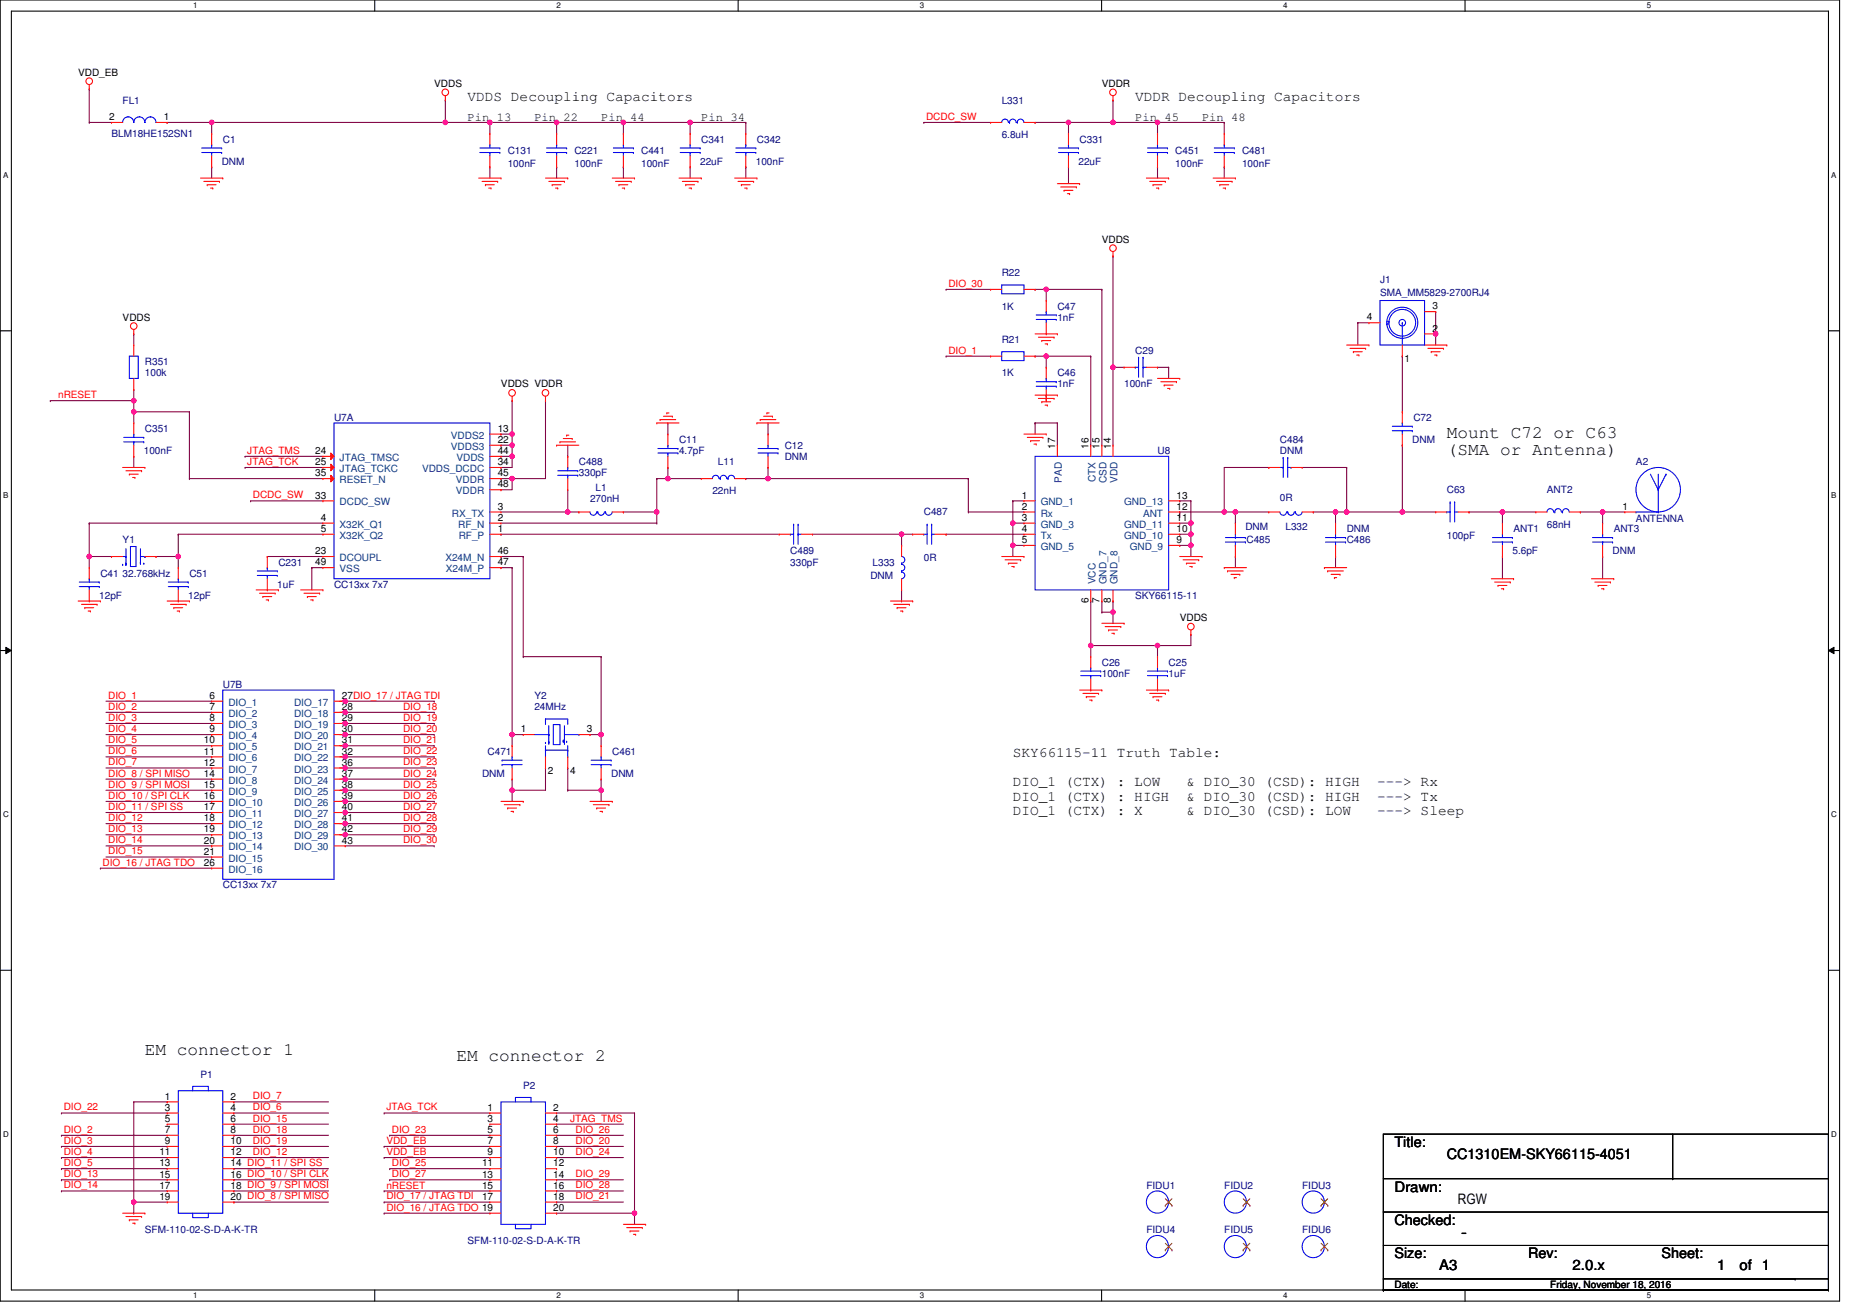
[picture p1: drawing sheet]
<svg xmlns="http://www.w3.org/2000/svg" width="297mm" height="210mm" viewBox="0 0 297 210" stroke-linecap="round" stroke-linejoin="round" font-family="sans-serif">
<defs><g id="words">
<g font-size="2.8">
<text x="231.2" y="69.9">Mount C72 or C63</text>
<text x="231.2" y="72.8">(SMA or Antenna)</text>
<text x="23.2" y="168.6">EM connector 1</text>
<text x="72.9" y="169.5">EM connector 2</text>
</g>
<text font-size="2.7" x="233.5" y="197.8">-</text>
<g font-size="2.3">
<text x="74.7" y="16.1">VDDS Decoupling Capacitors</text>
<text x="181.4" y="16.1">VDDR Decoupling Capacitors</text>
<text x="161.8" y="121">SKY66115-11 Truth Table:</text>
<text x="161.8" y="125.6">DIO_1 (CTX) : LOW</text>
<text x="189.6" y="125.6">&amp; DIO_30 (CSD): HIGH</text>
<text x="220.1" y="125.6">---&gt; Rx</text>
<text x="161.8" y="127.9">DIO_1 (CTX) : HIGH</text>
<text x="161.8" y="130.2">DIO_1 (CTX) : X</text>
<text x="189.6" y="127.9">&amp; DIO_30 (CSD): HIGH</text>
<text x="189.6" y="130.2">&amp; DIO_30 (CSD): LOW</text>
<text x="220.1" y="127.9">---&gt; Tx</text>
<text x="220.1" y="130.2">---&gt; Sleep</text>
<text x="222.8" y="183.3">Title:</text>
<text x="231.2" y="185.2">CC1310EM-SKY66115-4051</text>
<text x="222.8" y="190.4">Drawn:</text>
<text x="222.8" y="195.7">Checked:</text>
<text x="233" y="192.4">RGW</text>
<text x="222.8" y="201">Size:</text>
<text x="229.9" y="202.8">A3</text>
<text x="244.2" y="201">Rev:</text>
<text x="251.3" y="202.8">2.0.x</text>
<text x="265.5" y="201">Sheet:</text>
<text x="274.4" y="202.8">1</text>
<text x="277.9" y="202.8">of 1</text>
</g>
<g font-size="1.9">
<text x="74.7" y="19.3">Pin 13</text>
<text x="85.4" y="19.3">Pin 22</text>
<text x="96.1" y="19.3">Pin 44</text>
<text x="112.1" y="19.3">Pin 34</text>
<text x="181.4" y="19.3">Pin 45</text>
<text x="192.1" y="19.3">Pin 48</text>
</g>
<g font-size="1.6">
<text x="12.5" y="12.1">VDD_EB</text>
<text x="69.4" y="13.9">VDDS</text>
<text x="176.1" y="13.9">VDDR</text>
<text x="17.5" y="19.2">2</text>
<text x="26.2" y="19.2">1</text>
<text x="176.1" y="38.8">VDDS</text>
<text x="19.6" y="51.2">VDDS</text>
<text x="218.4" y="51.2">4</text>
<text x="228.9" y="53">2</text>
<text x="228.9" y="49.4">3</text>
<text x="224.4" y="57.8">1</text>
<text x="80" y="61.9">VDDS VDDR</text>
<text x="79.5" y="69">13</text>
<text x="79.5" y="70.7">22</text>
<text x="168.6" y="71.6" transform="rotate(-90 168.6 71.6)">17</text>
<text x="173.9" y="71.6" transform="rotate(-90 173.9 71.6)">16</text>
<text x="175.7" y="71.6" transform="rotate(-90 175.7 71.6)">15</text>
<text x="177.5" y="71.6" transform="rotate(-90 177.5 71.6)">14</text>
<text x="50.4" y="72.5">24</text>
<text x="50.4" y="74.3">25</text>
<text x="50.4" y="76.1">35</text>
<text x="79.5" y="72.5">44</text>
<text x="79.5" y="74.3">34</text>
<text x="79.5" y="76.1">45</text>
<text x="79.5" y="77.9">48</text>
<text x="50.4" y="79.6">33</text>
<text x="51.2" y="83.2">4</text>
<text x="79.5" y="81.4">3</text>
<text x="79.5" y="83.2">2</text>
<text x="163.3" y="83.2">3</text>
<text x="163.3" y="81.4">2</text>
<text x="163.3" y="79.6">1</text>
<text x="188" y="83.2">11</text>
<text x="188" y="81.4">12</text>
<text x="188" y="79.6">13</text>
<text x="259.3" y="81.4">1</text>
<text x="50.4" y="88.5">23</text>
<text x="51.2" y="85">5</text>
<text x="79.5" y="85">1</text>
<text x="79.5" y="88.5">46</text>
<text x="163.3" y="85">4</text>
<text x="163.3" y="86.8">5</text>
<text x="188" y="86.8">9</text>
<text x="188" y="85">10</text>
<text x="50.4" y="90.3">49</text>
<text x="79.5" y="90.3">47</text>
<text x="173.9" y="96.4" transform="rotate(-90 173.9 96.4)">6</text>
<text x="175.7" y="96.4" transform="rotate(-90 175.7 96.4)">7</text>
<text x="177.5" y="96.4" transform="rotate(-90 177.5 96.4)">8</text>
<text x="188.5" y="99.2">VDDS</text>
<text x="33.5" y="111.6">6</text>
<text x="33.5" y="113.4">7</text>
<text x="54.6" y="111.6">27DIO_17 / JTAG TDI</text>
<text x="54.6" y="113.4">28</text>
<text x="32.6" y="118.8">10</text>
<text x="33.5" y="115.2">8</text>
<text x="33.5" y="117">9</text>
<text x="54.6" y="115.2">29</text>
<text x="54.6" y="117">30</text>
<text x="54.6" y="118.8">31</text>
<text x="83.2" y="117">1</text>
<text x="93.7" y="117">3</text>
<text x="32.6" y="120.5">11</text>
<text x="32.6" y="122.3">12</text>
<text x="32.6" y="124.1">14</text>
<text x="32.6" y="125.9">15</text>
<text x="54.6" y="120.5">32</text>
<text x="54.6" y="122.3">36</text>
<text x="54.6" y="124.1">37</text>
<text x="54.6" y="125.9">38</text>
<text x="87.5" y="123.6">2</text>
<text x="91.1" y="123.6">4</text>
<text x="32.6" y="127.6">16</text>
<text x="32.6" y="129.4">17</text>
<text x="32.6" y="131.2">18</text>
<text x="54.6" y="127.6">39</text>
<text x="54.6" y="129.4">40</text>
<text x="54.6" y="131.2">41</text>
<text x="32.6" y="133">19</text>
<text x="32.6" y="134.8">20</text>
<text x="32.6" y="136.5">21</text>
<text x="54.6" y="133">42</text>
<text x="54.6" y="134.8">43</text>
<text x="32.6" y="138.3">26</text>
<text x="26.3" y="175.7">1</text>
<text x="26.3" y="177.4">3</text>
<text x="26.3" y="179.2">5</text>
<text x="36.8" y="175.7">2</text>
<text x="36.8" y="177.4">4</text>
<text x="36.8" y="179.2">6</text>
<text x="77.9" y="177.4">1</text>
<text x="77.9" y="179.2">3</text>
<text x="88.4" y="177.4">2</text>
<text x="88.4" y="179.2">4</text>
<text x="25.5" y="184.5">11</text>
<text x="26.3" y="181">7</text>
<text x="26.3" y="182.8">9</text>
<text x="36.8" y="181">8</text>
<text x="36.8" y="182.8">10</text>
<text x="36.8" y="184.5">12</text>
<text x="77.9" y="181">5</text>
<text x="77.9" y="182.8">7</text>
<text x="77.9" y="184.5">9</text>
<text x="88.4" y="181">6</text>
<text x="88.4" y="182.8">8</text>
<text x="88.4" y="184.5">10</text>
<text x="25.5" y="186.3">13</text>
<text x="25.5" y="188.1">15</text>
<text x="25.5" y="189.9">17</text>
<text x="25.5" y="191.7">19</text>
<text x="36.8" y="186.3">14 DIO_11 / SPI SS</text>
<text x="36.8" y="188.1">16 DIO_10 / SPI CLK</text>
<text x="36.8" y="189.9">18 DIO_9 / SPI MOSI</text>
<text x="36.8" y="191.7">20 DIO_8 / SPI MISO</text>
<text x="77" y="186.3">11</text>
<text x="77" y="188.1">13</text>
<text x="77" y="189.9">15</text>
<text x="77" y="191.7">17</text>
<text x="88.4" y="186.3">12</text>
<text x="88.4" y="188.1">14</text>
<text x="88.4" y="189.9">16</text>
<text x="88.4" y="191.7">18</text>
<text x="88.4" y="193.4">20</text>
<text x="222.8" y="205.7">Date:</text>
<text x="247.7" y="205.7">Friday, November 18, 2016</text>
</g>
<g font-size="1.6" fill="#000080">
<text x="19.6" y="16.6">FL1</text>
<text x="160.1" y="16.6">L331</text>
<text x="17.8" y="21.9">BLM18HE152SN1</text>
<text x="35.6" y="22.8">C1</text>
<text x="112.1" y="22.8">C341</text>
<text x="120.9" y="22.8">C342</text>
<text x="160.1" y="22.1">6.8uH</text>
<text x="172.5" y="22.8">C331</text>
<text x="35.4" y="26.3">DNM</text>
<text x="81.1" y="24.6">C131</text>
<text x="81.1" y="26.7">100nF</text>
<text x="91.8" y="24.6">C221</text>
<text x="91.8" y="26.7">100nF</text>
<text x="102.5" y="24.6">C441</text>
<text x="102.5" y="26.7">100nF</text>
<text x="111.9" y="26.3">22uF</text>
<text x="120.8" y="26.3">100nF</text>
<text x="172.3" y="26.3">22uF</text>
<text x="187.8" y="24.6">C451</text>
<text x="187.8" y="26.7">100nF</text>
<text x="198.5" y="24.6">C481</text>
<text x="198.5" y="26.7">100nF</text>
<text x="160.1" y="44.1">R22</text>
<text x="220.5" y="45.2">J1</text>
<text x="220.5" y="47.3">SMA_MM5829-2700RJ4</text>
<text x="160.1" y="49.4">1K</text>
<text x="168.9" y="49.4">C47</text>
<text x="168.9" y="51.2">1nF</text>
<text x="23.2" y="58.3">R351</text>
<text x="160.1" y="54.8">R21</text>
<text x="181.4" y="56.6">C29</text>
<text x="23.2" y="60.1">100k</text>
<text x="160.1" y="60.1">1K</text>
<text x="168.9" y="60.1">C46</text>
<text x="168.9" y="61.9">1nF</text>
<text x="179.6" y="61.9">100nF</text>
<text x="23.2" y="69">C351</text>
<text x="53.4" y="67.2">U7A</text>
<text x="108.5" y="70.8">C11</text>
<text x="125.4" y="71.7">C12</text>
<text x="204.5" y="70.8">C484</text>
<text x="225.7" y="70.8">DNM</text>
<text x="225.8" y="67.2">C72</text>
<text x="23" y="72.6">100nF</text>
<text x="92.5" y="74.3">C488</text>
<text x="92.5" y="76.1">330pF</text>
<text x="108.5" y="72.6">4.7pF</text>
<text x="114.7" y="74.3">L11</text>
<text x="125.4" y="73.4">DNM</text>
<text x="185" y="72.6">U8</text>
<text x="204.5" y="72.6">DNM</text>
<text x="261.4" y="74.3">A2</text>
<text x="94.3" y="80.2">270nH</text>
<text x="95.2" y="78.4">L1</text>
<text x="113.8" y="79">22nH</text>
<text x="147.6" y="82.3">C487</text>
<text x="204.5" y="80">0R</text>
<text x="231.2" y="78.8">C63</text>
<text x="247.2" y="78.8">ANT2</text>
<text x="261.4" y="83.4">ANTENNA</text>
<text x="19.6" y="86.8">Y1</text>
<text x="126.3" y="88.6">C489</text>
<text x="147.6" y="89.6">0R</text>
<text x="199" y="84.6">DNM</text>
<text x="199.2" y="86.8">C485</text>
<text x="205.4" y="84.6">L332</text>
<text x="215.2" y="86.8">C486</text>
<text x="215.2" y="85">DNM</text>
<text x="231.2" y="86.1">100pF</text>
<text x="241.7" y="88.6">5.6pF</text>
<text x="241.8" y="85">ANT1</text>
<text x="247.2" y="84.3">68nH</text>
<text x="257.7" y="88.6">DNM</text>
<text x="257.8" y="85">ANT3</text>
<text x="15.9" y="95.7">12pF</text>
<text x="16" y="92.1">C41</text>
<text x="19.6" y="92.1">32.768kHz</text>
<text x="30.1" y="95.7">12pF</text>
<text x="30.3" y="92.1">C51</text>
<text x="44.3" y="93.9">1uF</text>
<text x="44.5" y="90.3">C231</text>
<text x="53.4" y="93.9">CC13xx 7x7</text>
<text x="126.3" y="90.3">330pF</text>
<text x="139.1" y="92.5">DNM</text>
<text x="139.4" y="90.3">L333</text>
<text x="181.4" y="95.7">SKY66115-11</text>
<text x="176.1" y="106.3">C26</text>
<text x="186.7" y="106.3">C25</text>
<text x="35.6" y="109.9">U7B</text>
<text x="85.4" y="111.7">Y2</text>
<text x="85.4" y="113.5">24MHz</text>
<text x="176.1" y="108.1">100nF</text>
<text x="186.7" y="108.1">1uF</text>
<text x="77" y="124.1">DNM</text>
<text x="77.9" y="120.6">C471</text>
<text x="97.6" y="124.1">DNM</text>
<text x="97.8" y="120.6">C461</text>
<text x="35.6" y="141.9">CC13xx 7x7</text>
<text x="32" y="172.1">P1</text>
<text x="83.6" y="173.9">P2</text>
<text x="183.2" y="189.9">FIDU1</text>
<text x="195.6" y="189.9">FIDU2</text>
<text x="208.1" y="189.9">FIDU3</text>
<text x="23.2" y="197">SFM-110-02-S-D-A-K-TR</text>
<text x="183.2" y="197">FIDU4</text>
<text x="195.6" y="197">FIDU5</text>
<text x="208.1" y="197">FIDU6</text>
<text x="74.7" y="198.8">SFM-110-02-S-D-A-K-TR</text>
</g>
<g font-size="1.6" fill="#f00">
<text x="148" y="19.1">DCDC_SW</text>
<text x="151.5" y="45.8">DIO_30</text>
<text x="151.5" y="56.5">DIO_1</text>
<text x="9.3" y="63.6">nRESET</text>
<text x="39.5" y="74.3">JTAG_TCK</text>
<text x="39.5" y="72.5">JTAG_TMS</text>
<text x="40.4" y="79.6">DCDC_SW</text>
<text x="17.3" y="113.4">DIO_2</text>
<text x="17.3" y="111.6">DIO_1</text>
<text x="64.4" y="113.4">DIO_18</text>
<text x="17.3" y="116.9">DIO_4</text>
<text x="17.3" y="115.2">DIO_3</text>
<text x="17.3" y="118.7">DIO_5</text>
<text x="64.4" y="118.7">DIO_21</text>
<text x="64.4" y="116.9">DIO_20</text>
<text x="64.4" y="115.2">DIO_19</text>
<text x="17.3" y="124">DIO_8 / SPI MISO</text>
<text x="17.3" y="125.8">DIO_9 / SPI MOSI</text>
<text x="17.3" y="122.3">DIO_7</text>
<text x="17.3" y="120.5">DIO_6</text>
<text x="64.4" y="124">DIO_24</text>
<text x="64.4" y="125.8">DIO_25</text>
<text x="64.4" y="122.3">DIO_23</text>
<text x="64.4" y="120.5">DIO_22</text>
<text x="17.3" y="127.6">DIO_10 / SPI CLK</text>
<text x="17.3" y="131.2">DIO_12</text>
<text x="17.3" y="129.4">DIO_11 / SPI SS</text>
<text x="64.4" y="127.6">DIO_26</text>
<text x="64.4" y="129.4">DIO_27</text>
<text x="64.4" y="131.2">DIO_28</text>
<text x="17.3" y="136.5">DIO_15</text>
<text x="17.3" y="132.9">DIO_13</text>
<text x="17.3" y="134.7">DIO_14</text>
<text x="64.4" y="132.9">DIO_29</text>
<text x="64.4" y="134.7">DIO_30</text>
<text x="16.4" y="138.3">DIO_16 / JTAG TDO</text>
<text x="10.2" y="177.4">DIO_22</text>
<text x="40.4" y="179.2">DIO_15</text>
<text x="40.4" y="175.6">DIO_7</text>
<text x="40.4" y="177.4">DIO_6</text>
<text x="61.7" y="177.4">JTAG_TCK</text>
<text x="91.1" y="179.2">JTAG_TMS</text>
<text x="10.2" y="180.9">DIO_2</text>
<text x="10.2" y="182.7">DIO_3</text>
<text x="10.2" y="184.5">DIO_4</text>
<text x="40.4" y="182.7">DIO_19</text>
<text x="40.4" y="180.9">DIO_18</text>
<text x="40.4" y="184.5">DIO_12</text>
<text x="61.7" y="184.5">VDD_EB</text>
<text x="61.7" y="182.7">VDD_EB</text>
<text x="62.6" y="180.9">DIO_23</text>
<text x="92" y="184.5">DIO_24</text>
<text x="92" y="180.9">DIO_26</text>
<text x="92" y="182.7">DIO_20</text>
<text x="10.2" y="188.1">DIO_13</text>
<text x="10.2" y="189.8">DIO_14</text>
<text x="10.2" y="186.3">DIO_5</text>
<text x="61.7" y="189.9">nRESET</text>
<text x="61.7" y="191.6">DIO_17 / JTAG TDI</text>
<text x="62.6" y="186.3">DIO_25</text>
<text x="62.6" y="188.1">DIO_27</text>
<text x="92" y="189.8">DIO_28</text>
<text x="92" y="191.6">DIO_21</text>
<text x="92" y="188.1">DIO_29</text>
<text x="61.7" y="193.4">DIO_16 / JTAG TDO 19</text>
</g>
<g font-size="1.6" fill="#004080">
<text x="72" y="70.1">VDDS2</text>
<text x="72" y="71.8">VDDS3</text>
<text x="54.3" y="73.6">JTAG_TMSC</text>
<text x="54.3" y="75.4">JTAG_TCKC</text>
<text x="54.3" y="77.2">RESET_N</text>
<text x="67.4" y="75.4">VDDS_DCDC</text>
<text x="72.9" y="77.2">VDDR</text>
<text x="72.9" y="73.6">VDDS</text>
<text x="169.7" y="77.1" transform="rotate(-90 169.7 77.1)">PAD</text>
<text x="175" y="77" transform="rotate(-90 175 77)">CTX</text>
<text x="176.8" y="77.2" transform="rotate(-90 176.8 77.2)">CSD</text>
<text x="178.6" y="77.2" transform="rotate(-90 178.6 77.2)">VDD</text>
<text x="54.3" y="80.7">DCDC_SW</text>
<text x="72.2" y="82.5">RX_TX</text>
<text x="72.9" y="79">VDDR</text>
<text x="166.3" y="82.5">Rx</text>
<text x="166.3" y="80.7">GND_1</text>
<text x="179.6" y="80.7">GND_13</text>
<text x="182.6" y="82.5">ANT</text>
<text x="54.3" y="89.6">DCOUPL</text>
<text x="54.3" y="84.3">X32K_Q1</text>
<text x="54.3" y="86.1">X32K_Q2</text>
<text x="71.2" y="89.6">X24M_N</text>
<text x="73.2" y="84.3">RF_N</text>
<text x="73.3" y="86.1">RF_P</text>
<text x="166.3" y="84.3">GND_3</text>
<text x="166.3" y="86.1">Tx</text>
<text x="166.3" y="87.8">GND_5</text>
<text x="179.6" y="86.1">GND_10</text>
<text x="179.6" y="84.3">GND_11</text>
<text x="180.5" y="87.8">GND_9</text>
<text x="54.3" y="91.4">VSS</text>
<text x="71.2" y="91.4">X24M_P</text>
<text x="175" y="93.3" transform="rotate(-90 175 93.3)">VCC</text>
<text x="176.8" y="93.3" transform="rotate(-90 176.8 93.3)">GND_7</text>
<text x="178.6" y="93.3" transform="rotate(-90 178.6 93.3)">GND_8</text>
<text x="36.5" y="112.7">DIO_1</text>
<text x="47" y="112.7">DIO_17</text>
<text x="36.5" y="114.5">DIO_2</text>
<text x="36.5" y="116.3">DIO_3</text>
<text x="36.5" y="118.1">DIO_4</text>
<text x="36.5" y="119.8">DIO_5</text>
<text x="47" y="114.5">DIO_18</text>
<text x="47" y="116.3">DIO_19</text>
<text x="47" y="118.1">DIO_20</text>
<text x="47" y="119.8">DIO_21</text>
<text x="36.5" y="121.6">DIO_6</text>
<text x="36.5" y="123.4">DIO_7</text>
<text x="36.5" y="125.2">DIO_8</text>
<text x="47" y="121.6">DIO_22</text>
<text x="47" y="123.4">DIO_23</text>
<text x="47" y="125.2">DIO_24</text>
<text x="36.5" y="127">DIO_9</text>
<text x="36.5" y="128.7">DIO_10</text>
<text x="36.5" y="130.5">DIO_11</text>
<text x="47" y="127">DIO_25</text>
<text x="47" y="128.7">DIO_26</text>
<text x="47" y="130.5">DIO_27</text>
<text x="36.5" y="132.3">DIO_12</text>
<text x="36.5" y="134.1">DIO_13</text>
<text x="36.5" y="135.8">DIO_14</text>
<text x="36.5" y="137.6">DIO_15</text>
<text x="47" y="132.3">DIO_28</text>
<text x="47" y="134.1">DIO_29</text>
<text x="47" y="135.8">DIO_30</text>
<text x="36.5" y="139.4">DIO_16</text>
</g>
<g font-size="1.3">
<text x="30.8" y="1.3">1</text>
<text x="88.9" y="1.3">2</text>
<text x="147" y="1.3">3</text>
<text x="205" y="1.3">4</text>
<text x="263.1" y="1.3">5</text>
<text x=".5" y="28.4">A</text>
<text x="292.6" y="28.4">A</text>
<text x=".5" y="79.5">B</text>
<text x="292.6" y="79.5">B</text>
<text x=".5" y="130.6">C</text>
<text x="292.6" y="130.6">C</text>
<text x=".5" y="181.7">D</text>
<text x="292.6" y="181.7">D</text>
<text x="30.8" y="207.4">1</text>
<text x="88.9" y="207.4">2</text>
<text x="147" y="207.4">3</text>
<text x="205" y="207.4">4</text>
<text x="263.1" y="207.4">5</text>
</g>
</g></defs>
<path d="M0 0h293.9v207.8h-293.9zM1.8 1.8h290.4v204.3h-290.4z" fill="none" stroke="#000" stroke-width=".17"/>
<g fill="#fff">
<path d="M30.8 .2h.8v1.4h-.8z"/>
<path d="M30.8 206.2h.8v1.5h-.8z"/>
</g>
<path d="M59.9 0v1.8M59.9 206.1v1.7" fill="none" stroke="#000" stroke-width=".17"/>
<g fill="#fff">
<path d="M88.9 .2h.7v1.4h-.7z"/>
<path d="M88.9 206.2h.7v1.5h-.7z"/>
</g>
<path d="M117.9 0v1.8M117.9 206.1v1.7" fill="none" stroke="#000" stroke-width=".17"/>
<g fill="#fff">
<path d="M147 .2h.7v1.4h-.7z"/>
<path d="M147 206.2h.7v1.5h-.7z"/>
</g>
<path d="M176 0v1.8M176 206.1v1.7" fill="none" stroke="#000" stroke-width=".17"/>
<g fill="#fff">
<path d="M205 .2h.8v1.4h-.8z"/>
<path d="M205 206.2h.8v1.5h-.8z"/>
</g>
<path d="M234.1 0v1.8M234.1 206.1v1.7" fill="none" stroke="#000" stroke-width=".17"/>
<g fill="#fff">
<path d="M263.1 .2h.7v1.4h-.7z"/>
<path d="M263.1 206.2h.7v1.5h-.7z"/>
<path d="M.5 27.3h.8v1.4h-.8z"/>
<path d="M292.6 27.3h.9v1.4h-.9z"/>
<path d="M.5 78.4h.8v1.4h-.8z"/>
<path d="M292.6 78.4h.9v1.4h-.9z"/>
</g>
<path d="M0 52.8h1.8M292.2 52.8h1.7" fill="none" stroke="#000" stroke-width=".17"/>
<g fill="#fff">
<path d="M.5 129.4h.9v1.5h-.9z"/>
<path d="M292.6 129.4h.9v1.5h-.9z"/>
</g>
<path d="M0 103.9h1.8M292.2 103.9h1.7" fill="none" stroke="#000" stroke-width=".17"/>
<path d="M.9 103.4l.9 .5-.9 .5zM292.2 103.9l.8-.5v1z" fill="#000"/>
<path d="M.9 103.4l.9 .5-.9 .5zM292.2 103.9l.8-.5v1z" fill="none" stroke="#000" stroke-width=".16"/>
<g fill="#fff">
<path d="M.5 180.5h.9v1.4h-.9z"/>
<path d="M292.6 180.5h.9v1.4h-.9z"/>
</g>
<path d="M0 155h1.8M292.2 155h1.7" fill="none" stroke="#000" stroke-width=".17"/>
<g fill="none" stroke="#800040" stroke-width=".17">
<path d="M81.8 90.7h.1M81.8 90.7v26.6M54.3 112h.9M54.3 113.8h.9M54.3 115.6h.9M54.3 117.3h.9M54.3 119.1h.9M55.2 112h.1M55.2 113.8h.1M55.2 115.6h.1M55.2 117.3h.1M55.2 119.1h.1"/>
<path d="M16 138.7h.1M16 138.7h17.8M54.3 120.9h.9M54.3 122.7h.9M54.3 124.5h.9M54.3 126.2h.9M54.3 128h.9M54.3 129.8h.9M54.3 131.6h.9M54.3 133.3h.9M55.2 120.9h.1M55.2 122.7h.1"/>
<path d="M55.2 124.5h.1M55.2 126.2h.1M55.2 128h.1M55.2 129.8h.1M55.2 131.6h.1M55.2 133.3h.1"/>
</g>
<circle cx="81.8" cy="117.3" r=".36" fill="#f0f"/>
<circle cx="81.8" cy="117.3" r=".36" fill="none" stroke="#f0f" stroke-width=".17"/>
<g fill="none" stroke="#800040" stroke-width=".17">
<path d="M96.1 104.9h.1M96.1 104.9v12.4M37.4 179.6h.1M37.4 176h.1M37.4 177.8h.1M37.4 179.6h15.1M37.4 176h15.1M37.4 177.8h15.1M37.4 183.1h.1M37.4 181.4h.1M37.4 190.2h.1M37.4 188.5h.1"/>
<path d="M37.4 192h.1M37.4 186.7h.1M37.4 184.9h.1M37.4 183.1h15.1M37.4 181.4h15.1M37.4 190.2h15.1M37.4 188.5h15.1M37.4 192h15.1M37.4 186.7h15.1M37.4 184.9h15.1M61.4 193.8h.1M61.4 193.8h16.9"/>
</g>
<circle cx="96" cy="117.3" r=".36" fill="#f0f"/>
<circle cx="96" cy="117.3" r=".36" fill="none" stroke="#f0f" stroke-width=".17"/>
<g fill="none" stroke="#800040" stroke-width=".17">
<path d="M147.6 19.6h.1M147.6 19.6h10.7M165.4 19.6h.1M165.4 19.6h5.3M81.8 117.3h.1M81.8 117.3v1.8M61.4 177.8h.1M61.4 177.8h16.9M88.9 179.6h.1M88.9 179.6h10.7M61.4 190.2h.1M61.4 184.9h.1"/>
<path d="M61.4 192h.1M61.4 183.1h.1M61.4 190.2h16.9M61.4 184.9h16.9M61.4 192h16.9M61.4 183.1h16.9"/>
</g>
<circle cx="170.7" cy="19.6" r=".36" fill="#f0f"/>
<circle cx="170.7" cy="19.6" r=".36" fill="none" stroke="#f0f" stroke-width=".17"/>
<path d="M33.8 19.6h.1M33.8 19.6h37.4" fill="none" stroke="#800040" stroke-width=".17"/>
<circle cx="33.8" cy="19.6" r=".36" fill="#f0f"/>
<circle cx="33.8" cy="19.6" r=".36" fill="none" stroke="#f0f" stroke-width=".17"/>
<g fill="none" stroke="#800040" stroke-width=".17">
<path d="M39.2 74.7h.1M39.2 72.9h.1M39.2 74.7h12.4M39.2 72.9h12.4M106.7 76.5h.1M106.7 76.5h5.4M40 80h.1M40 80h11.6M16.9 117.3h16.9M16.9 115.6h16.9M16.9 113.8h16.9M16.9 112h16.9"/>
<path d="M16.9 119.1h16.9M33.8 117.3h.1M33.8 115.6h.1M33.8 113.8h.1M33.8 112h.1M33.8 119.1h.1M16.9 128h16.9M16.9 124.5h16.9M16.9 136.9h16.9M16.9 133.3h16.9M16.9 126.2h16.9M16.9 122.7h16.9"/>
<path d="M16.9 135.1h16.9M16.9 120.9h16.9M16.9 131.6h16.9M16.9 129.8h16.9M33.8 128h.1M33.8 124.5h.1M33.8 136.9h.1M33.8 133.3h.1M33.8 126.2h.1M33.8 122.7h.1M33.8 135.1h.1M33.8 120.9h.1"/>
<path d="M33.8 131.6h.1M33.8 129.8h.1"/>
</g>
<circle cx="106.7" cy="76.4" r=".36" fill="#f0f"/>
<circle cx="106.7" cy="76.4" r=".36" fill="none" stroke="#f0f" stroke-width=".17"/>
<g fill="none" stroke="#800040" stroke-width=".17">
<path d="M217 51.6h.1M217 51.6v3.5M217 51.6h1.7M229.4 49.8h.1M229.4 49.8v3.5M106.7 74.7h.1M106.7 67.6h.1M106.7 67.6v1.7M106.7 74.7v1.8M14.3 83.6h.1M14.3 88.9h.1M14.3 88.9h3.5"/>
<path d="M14.3 83.6h37.3M14.3 83.6v5.3M42.7 88.9h.1M42.7 88.9h8.9M49.8 90.7h.1M49.8 90.7v3.5M252.5 81.8h.1M252.5 81.8h3.6"/>
</g>
<circle cx="14.3" cy="88.9" r=".36" fill="#f0f"/>
<circle cx="14.3" cy="88.9" r=".36" fill="none" stroke="#f0f" stroke-width=".17"/>
<path d="M28.5 85.3h.1M28.5 85.3v3.6" fill="none" stroke="#800040" stroke-width=".17"/>
<circle cx="28.5" cy="88.9" r=".36" fill="#f0f"/>
<circle cx="28.5" cy="88.9" r=".36" fill="none" stroke="#f0f" stroke-width=".17"/>
<g fill="none" stroke="#800040" stroke-width=".17">
<path d="M14.3 88.9h.1M14.3 88.9v1.8M24.9 88.9h.1M24.9 88.9h3.6M28.5 85.3h.1M28.5 88.9h.1M28.5 85.3h23.1M28.5 88.9v1.8M81.8 126.2h.1M81.8 126.2h5.4M90.7 122.7h.1M90.7 126.2h.1"/>
<path d="M90.7 126.2h5.4M90.7 122.7v3.5"/>
</g>
<circle cx="96" cy="126.2" r=".36" fill="#f0f"/>
<circle cx="96" cy="126.2" r=".36" fill="none" stroke="#f0f" stroke-width=".17"/>
<path d="M94.3 117.3h.1M94.3 117.3h1.8M81.8 124.5h.1M81.8 126.2h.1M81.8 124.5v3.5M87.2 122.7h.1M87.2 122.7v3.5M96.1 124.5h.1M96.1 124.5v1.7" fill="none" stroke="#800040" stroke-width=".17"/>
<circle cx="81.8" cy="126.2" r=".36" fill="#f0f"/>
<circle cx="81.8" cy="126.2" r=".36" fill="none" stroke="#f0f" stroke-width=".17"/>
<g fill="none" stroke="#800040" stroke-width=".17">
<path d="M14.3 14.2h.1M14.3 19.6h.1M14.3 14.2v5.4M14.3 19.6h3.5M26.7 19.6h.1M26.7 19.6h7.1M33.8 19.6h.1M33.8 19.6v1.7M33.8 26.7h.1M33.8 26.7v1.7M21.4 53.3h.1M21.4 53.3v1.8"/>
<path d="M8 64h.1M21.4 62.2h.1M21.4 72.9h.1M21.4 62.2v1.8h-13.4M21.4 72.9v1.8M80 88.9h.1M80 88.9h3.6M83.6 88.9h.1M83.6 88.9v16M83.6 104.9h.1M83.6 104.9h12.5M96.1 126.2h.1"/>
<path d="M96.1 126.2v1.8"/>
</g>
<circle cx="21.4" cy="64" r=".36" fill="#f0f"/>
<circle cx="21.4" cy="64" r=".36" fill="none" stroke="#f0f" stroke-width=".17"/>
<path d="M21.4 64h.1M21.4 65.8h.1M21.4 64v3.6M21.4 65.8h8.9" fill="none" stroke="#800040" stroke-width=".17"/>
<circle cx="21.4" cy="65.8" r=".36" fill="#f0f"/>
<circle cx="21.4" cy="65.8" r=".36" fill="none" stroke="#f0f" stroke-width=".17"/>
<path d="M170.7 19.6h.1M170.7 19.6v1.7M170.7 26.7h.1M170.7 26.7v2.6M30.3 65.8h.1M30.3 76.5h.1M30.3 65.8v10.7M30.3 76.5h21.3M80 74.7h.1M80 74.7h1.8M81.8 64h.1M81.8 64v5.3" fill="none" stroke="#800040" stroke-width=".17"/>
<circle cx="81.8" cy="69.3" r=".36" fill="#f0f"/>
<circle cx="81.8" cy="69.3" r=".36" fill="none" stroke="#f0f" stroke-width=".17"/>
<path d="M80 69.3h.1M80 69.3h1.8M81.8 69.3h.1M81.8 69.3v1.8" fill="none" stroke="#800040" stroke-width=".17"/>
<circle cx="81.8" cy="71.1" r=".36" fill="#f0f"/>
<circle cx="81.8" cy="71.1" r=".36" fill="none" stroke="#f0f" stroke-width=".17"/>
<path d="M80 71.1h.1M80 72.9h.1M80 71.1h1.8M81.8 71.1h.1M81.8 71.1v1.8h-1.8" fill="none" stroke="#800040" stroke-width=".17"/>
<circle cx="81.8" cy="72.9" r=".36" fill="#f0f"/>
<circle cx="81.8" cy="72.9" r=".36" fill="none" stroke="#f0f" stroke-width=".17"/>
<path d="M80 76.5h.1M80 78.2h.1M81.8 72.9h.1M81.8 76.5h.1M81.8 72.9v1.8M81.8 76.5v1.7h-1.8M87.2 64h.1M87.2 64v12.5h-7.2" fill="none" stroke="#800040" stroke-width=".17"/>
<circle cx="81.8" cy="76.4" r=".36" fill="#f0f"/>
<circle cx="81.8" cy="76.4" r=".36" fill="none" stroke="#f0f" stroke-width=".17"/>
<path d="M110.3 19.6h.1M110.3 19.6h8.9" fill="none" stroke="#800040" stroke-width=".17"/>
<circle cx="110.3" cy="19.6" r=".36" fill="#f0f"/>
<circle cx="110.3" cy="19.6" r=".36" fill="none" stroke="#f0f" stroke-width=".17"/>
<g fill="none" stroke="#800040" stroke-width=".17">
<path d="M78.3 19.6h.1M78.3 19.6v1.7M78.3 19.6h32M88.9 19.6h.1M88.9 19.6v1.7M99.6 19.6h.1M99.6 19.6v1.7M110.3 19.6h.1M110.3 19.6v1.7M119.2 19.6h.1M119.2 19.6v1.7M78.3 26.7h.1"/>
<path d="M78.3 26.7v1.7M88.9 26.7h.1M88.9 26.7v1.7M99.6 26.7h.1M99.6 26.7v1.7M110.3 26.7h.1M110.3 26.7v1.7M119.2 26.7h.1M119.2 26.7v1.7"/>
</g>
<circle cx="99.6" cy="19.6" r=".36" fill="#f0f"/>
<circle cx="99.6" cy="19.6" r=".36" fill="none" stroke="#f0f" stroke-width=".17"/>
<circle cx="88.9" cy="19.6" r=".36" fill="#f0f"/>
<circle cx="88.9" cy="19.6" r=".36" fill="none" stroke="#f0f" stroke-width=".17"/>
<path d="M71.2 16h.1M71.2 19.6h.1M71.2 16v3.6M71.2 19.6h7.1" fill="none" stroke="#800040" stroke-width=".17"/>
<circle cx="78.3" cy="19.6" r=".36" fill="#f0f"/>
<circle cx="78.3" cy="19.6" r=".36" fill="none" stroke="#f0f" stroke-width=".17"/>
<circle cx="71.2" cy="19.6" r=".36" fill="#f0f"/>
<circle cx="71.2" cy="19.6" r=".36" fill="none" stroke="#f0f" stroke-width=".17"/>
<path d="M170.7 19.6h.1M170.7 19.6h7.1M185 19.6h.1M185 19.6h10.6M185 19.6v1.7" fill="none" stroke="#800040" stroke-width=".17"/>
<circle cx="184.9" cy="19.6" r=".36" fill="#f0f"/>
<circle cx="184.9" cy="19.6" r=".36" fill="none" stroke="#f0f" stroke-width=".17"/>
<path d="M177.8 16h.1M177.8 16v3.6M195.6 19.6h.1M195.6 19.6v1.7" fill="none" stroke="#800040" stroke-width=".17"/>
<circle cx="177.8" cy="19.6" r=".36" fill="#f0f"/>
<circle cx="177.8" cy="19.6" r=".36" fill="none" stroke="#f0f" stroke-width=".17"/>
<g fill="none" stroke="#800040" stroke-width=".17">
<path d="M177.8 19.6h.1M177.8 19.6h7.2M185 26.7h.1M185 26.7v1.7M195.6 26.7h.1M195.6 26.7v1.7M21.4 176h.1M21.4 176v17.8M9.8 188.5h.1M9.8 190.2h.1M9.8 181.4h.1M9.8 183.1h.1"/>
<path d="M9.8 184.9h.1M9.8 186.7h.1M9.8 186.7h16.9M9.8 188.5h16.9M9.8 190.2h16.9M9.8 181.4h16.9M9.8 183.1h16.9M9.8 184.9h16.9M21.4 193.8h.1M21.4 192h.1M21.4 192h5.3M62.3 186.7h.1"/>
<path d="M62.3 188.5h.1M62.3 181.4h.1M62.3 186.7h16M62.3 188.5h16M62.3 181.4h16M88.9 190.2h.1M88.9 190.2h10.7"/>
</g>
<circle cx="21.4" cy="192" r=".36" fill="#f0f"/>
<circle cx="21.4" cy="192" r=".36" fill="none" stroke="#f0f" stroke-width=".17"/>
<path d="M21.4 176h5.3M26.7 176h.1M88.9 177.8h12.5M101.4 177.8h.1M101.4 177.8v16M101.4 193.8h.1" fill="none" stroke="#800040" stroke-width=".17"/>
<circle cx="101.4" cy="193.8" r=".36" fill="#f0f"/>
<circle cx="101.4" cy="193.8" r=".36" fill="none" stroke="#f0f" stroke-width=".17"/>
<path d="M104.9 76.5h.1M104.9 76.5v5.3M88.9 193.8h.1M88.9 184.9h.1M88.9 181.4h.1M88.9 193.8h12.5M88.9 184.9h10.7M88.9 181.4h10.7M101.4 193.8h.1M101.4 193.8v1.8" fill="none" stroke="#800040" stroke-width=".17"/>
<circle cx="104.9" cy="81.8" r=".36" fill="#f0f"/>
<circle cx="104.9" cy="81.8" r=".36" fill="none" stroke="#f0f" stroke-width=".17"/>
<path d="M234.7 81.8h.1M234.7 81.8h10.7M240.1 88.9h.1M240.1 81.8h.1M240.1 81.8v1.8M240.1 88.9v3.6" fill="none" stroke="#800040" stroke-width=".17"/>
<circle cx="240.1" cy="81.8" r=".36" fill="#f0f"/>
<circle cx="240.1" cy="81.8" r=".36" fill="none" stroke="#f0f" stroke-width=".17"/>
<g fill="none" stroke="#800040" stroke-width=".17">
<path d="M151.2 56.9h.1M151.2 46.2h.1M151.2 56.9h7.1M151.2 46.2h7.1M224.1 56.9h.1M224.1 56.9v8.9M104.9 76.5h.1M104.9 76.5h1.8M119.2 76.5h.1M122.7 74.7h.1M122.7 67.6h.1M122.7 74.7v1.8h-3.5"/>
<path d="M122.7 67.6v1.7M224.1 71.1h.1M224.1 71.1v10.7M224.1 81.8h.1M224.1 81.8h5.3M96.1 117.3h.1M96.1 117.3v1.8M55.2 124.5h14.2M69.4 124.5h.1"/>
</g>
<circle cx="55.1" cy="124.5" r=".36" fill="#f0f"/>
<circle cx="55.1" cy="124.5" r=".36" fill="none" stroke="#f0f" stroke-width=".17"/>
<path d="M55.2 126.2h14.2M69.4 126.2h.1" fill="none" stroke="#800040" stroke-width=".17"/>
<circle cx="55.1" cy="126.2" r=".36" fill="#f0f"/>
<circle cx="55.1" cy="126.2" r=".36" fill="none" stroke="#f0f" stroke-width=".17"/>
<path d="M55.2 112h14.2M69.4 112h.1" fill="none" stroke="#800040" stroke-width=".17"/>
<circle cx="55.1" cy="112" r=".36" fill="#f0f"/>
<circle cx="55.1" cy="112" r=".36" fill="none" stroke="#f0f" stroke-width=".17"/>
<path d="M55.2 122.7h14.2M69.4 122.7h.1" fill="none" stroke="#800040" stroke-width=".17"/>
<circle cx="55.1" cy="122.7" r=".36" fill="#f0f"/>
<circle cx="55.1" cy="122.7" r=".36" fill="none" stroke="#f0f" stroke-width=".17"/>
<path d="M55.2 120.9h14.2M69.4 120.9h.1" fill="none" stroke="#800040" stroke-width=".17"/>
<circle cx="55.1" cy="120.9" r=".36" fill="#f0f"/>
<circle cx="55.1" cy="120.9" r=".36" fill="none" stroke="#f0f" stroke-width=".17"/>
<path d="M55.2 119.1h14.2M69.4 119.1h.1" fill="none" stroke="#800040" stroke-width=".17"/>
<circle cx="55.1" cy="119.1" r=".36" fill="#f0f"/>
<circle cx="55.1" cy="119.1" r=".36" fill="none" stroke="#f0f" stroke-width=".17"/>
<path d="M55.2 117.3h14.2M69.4 117.3h.1" fill="none" stroke="#800040" stroke-width=".17"/>
<circle cx="55.1" cy="117.3" r=".36" fill="#f0f"/>
<circle cx="55.1" cy="117.3" r=".36" fill="none" stroke="#f0f" stroke-width=".17"/>
<path d="M55.2 115.6h14.2M69.4 115.6h.1" fill="none" stroke="#800040" stroke-width=".17"/>
<circle cx="55.1" cy="115.6" r=".36" fill="#f0f"/>
<circle cx="55.1" cy="115.6" r=".36" fill="none" stroke="#f0f" stroke-width=".17"/>
<path d="M55.2 113.8h14.2M69.4 113.8h.1" fill="none" stroke="#800040" stroke-width=".17"/>
<circle cx="55.1" cy="113.8" r=".36" fill="#f0f"/>
<circle cx="55.1" cy="113.8" r=".36" fill="none" stroke="#f0f" stroke-width=".17"/>
<path d="M55.2 128h14.2M69.4 128h.1" fill="none" stroke="#800040" stroke-width=".17"/>
<circle cx="55.1" cy="128" r=".36" fill="#f0f"/>
<circle cx="55.1" cy="128" r=".36" fill="none" stroke="#f0f" stroke-width=".17"/>
<path d="M55.2 129.8h14.2M69.4 129.8h.1" fill="none" stroke="#800040" stroke-width=".17"/>
<circle cx="55.1" cy="129.8" r=".36" fill="#f0f"/>
<circle cx="55.1" cy="129.8" r=".36" fill="none" stroke="#f0f" stroke-width=".17"/>
<path d="M55.2 133.3h14.2M69.4 133.3h.1" fill="none" stroke="#800040" stroke-width=".17"/>
<circle cx="55.1" cy="133.3" r=".36" fill="#f0f"/>
<circle cx="55.1" cy="133.3" r=".36" fill="none" stroke="#f0f" stroke-width=".17"/>
<path d="M55.2 131.6h14.2M69.4 131.6h.1" fill="none" stroke="#800040" stroke-width=".17"/>
<circle cx="55.1" cy="131.6" r=".36" fill="#f0f"/>
<circle cx="55.1" cy="131.6" r=".36" fill="none" stroke="#f0f" stroke-width=".17"/>
<g fill="none" stroke="#800040" stroke-width=".17">
<path d="M49.8 90.7h.1M49.8 90.7h1.8M80 90.7h.1M80 90.7h1.8M256.1 88.9h.1M256.1 81.8h.1M256.1 81.8v1.8M256.1 88.9v3.6M256.1 81.8h3.5M81.8 117.3h.1M81.8 117.3h1.8M55.2 135.1h14.2"/>
<path d="M69.4 135.1h.1M9.8 177.8h.1M9.8 177.8h16.9M88.9 183.1h.1M88.9 192h.1M88.9 188.5h.1M88.9 183.1h10.7M88.9 192h10.7M88.9 188.5h10.7"/>
</g>
<circle cx="256.1" cy="81.8" r=".36" fill="#f0f"/>
<circle cx="256.1" cy="81.8" r=".36" fill="none" stroke="#f0f" stroke-width=".17"/>
<path d="M165.4 56.9h.1M165.4 56.9h1.8M167.2 56.9h.1M167.2 56.9v1.8" fill="none" stroke="#800040" stroke-width=".17"/>
<circle cx="167.2" cy="56.9" r=".36" fill="#f0f"/>
<circle cx="167.2" cy="56.9" r=".36" fill="none" stroke="#f0f" stroke-width=".17"/>
<path d="M165.4 46.2h.1M165.4 46.2h1.8M167.2 46.2h.1M167.2 46.2v1.8" fill="none" stroke="#800040" stroke-width=".17"/>
<circle cx="167.2" cy="46.2" r=".36" fill="#f0f"/>
<circle cx="167.2" cy="46.2" r=".36" fill="none" stroke="#f0f" stroke-width=".17"/>
<path d="M177.8 58.7h.1M177.8 40.9h.1M177.8 40.9v30.2M185 58.7h.1M185 58.7h1.7M186.7 58.7h.1M186.7 58.7v1.8" fill="none" stroke="#800040" stroke-width=".17"/>
<circle cx="177.8" cy="58.7" r=".36" fill="#f0f"/>
<circle cx="177.8" cy="58.7" r=".36" fill="none" stroke="#f0f" stroke-width=".17"/>
<path d="M167.2 46.2h.1M167.2 46.2h8.9M176.1 46.2h.1M176.1 46.2v24.9M177.8 58.7h.1M177.8 58.7h1.8M174.3 96h.1M174.3 96v7.1" fill="none" stroke="#800040" stroke-width=".17"/>
<circle cx="174.3" cy="103.1" r=".36" fill="#f0f"/>
<circle cx="174.3" cy="103.1" r=".36" fill="none" stroke="#f0f" stroke-width=".17"/>
<path d="M174.3 103.1h.1M174.3 103.1h16M174.3 103.1v1.8M185 103.1h.1" fill="none" stroke="#800040" stroke-width=".17"/>
<circle cx="184.9" cy="103.1" r=".36" fill="#f0f"/>
<circle cx="184.9" cy="103.1" r=".36" fill="none" stroke="#f0f" stroke-width=".17"/>
<path d="M177.8 96h.1M177.8 96v1.8" fill="none" stroke="#800040" stroke-width=".17"/>
<circle cx="177.8" cy="97.8" r=".36" fill="#f0f"/>
<circle cx="177.8" cy="97.8" r=".36" fill="none" stroke="#f0f" stroke-width=".17"/>
<path d="M176.1 96h.1M176.1 97.8h.1M176.1 96v1.8M176.1 97.8h1.7M177.8 97.8h.1M177.8 97.8v1.8M190.3 80h.1M190.3 80v3.6" fill="none" stroke="#800040" stroke-width=".17"/>
<circle cx="190.3" cy="83.6" r=".36" fill="#f0f"/>
<circle cx="190.3" cy="83.6" r=".36" fill="none" stroke="#f0f" stroke-width=".17"/>
<path d="M188.5 80h.1M188.5 83.6h.1M188.5 85.3h.1M188.5 80h1.8M188.5 83.6h1.8M188.5 85.3h1.8M190.3 83.6h.1M190.3 85.3h.1M190.3 83.6v3.5" fill="none" stroke="#800040" stroke-width=".17"/>
<circle cx="190.3" cy="87.1" r=".36" fill="#f0f"/>
<circle cx="190.3" cy="87.1" r=".36" fill="none" stroke="#f0f" stroke-width=".17"/>
<circle cx="190.3" cy="85.3" r=".36" fill="#f0f"/>
<circle cx="190.3" cy="85.3" r=".36" fill="none" stroke="#f0f" stroke-width=".17"/>
<g fill="none" stroke="#800040" stroke-width=".17">
<path d="M161.8 80h.1M161.8 87.1h.1M161.8 83.6h.1M161.8 87.1h1.8M161.8 80v3.6M161.8 87.1v1.8M161.8 80h1.8M161.8 83.6h1.8M188.5 87.1h.1M188.5 87.1h1.8M190.3 87.1h.1M190.3 87.1v1.8"/>
<path d="M185 103.1h.1M185 103.1v1.8M190.3 101.3h.1M190.3 101.3v1.8"/>
</g>
<circle cx="161.8" cy="83.6" r=".36" fill="#f0f"/>
<circle cx="161.8" cy="83.6" r=".36" fill="none" stroke="#f0f" stroke-width=".17"/>
<path d="M161.8 83.6h.1M161.8 83.6v3.5" fill="none" stroke="#800040" stroke-width=".17"/>
<circle cx="161.8" cy="87.1" r=".36" fill="#f0f"/>
<circle cx="161.8" cy="87.1" r=".36" fill="none" stroke="#f0f" stroke-width=".17"/>
<path d="M122.7 76.5h32M154.7 76.5h.1M165.4 67.6h.1M165.4 67.6v1.7M165.4 67.6h3.5M168.9 67.6h.1M168.9 67.6v3.5" fill="none" stroke="#800040" stroke-width=".17"/>
<circle cx="122.7" cy="76.4" r=".36" fill="#f0f"/>
<circle cx="122.7" cy="76.4" r=".36" fill="none" stroke="#f0f" stroke-width=".17"/>
<g fill="none" stroke="#800040" stroke-width=".17">
<path d="M167.2 56.9h.1M167.2 56.9h7.1M174.3 56.9h.1M174.3 56.9v14.2M229.4 53.3h.1M229.4 53.3v1.8M167.2 63.1h.1M167.2 63.1v.9M80 83.6h24.9M80 81.8h10.7M90.7 81.8h.1M99.6 81.8h.1"/>
<path d="M99.6 81.8h5.3M104.9 83.6h.1M104.9 81.8h.1M104.9 81.8v1.8"/>
</g>
<circle cx="229.4" cy="53.3" r=".36" fill="#f0f"/>
<circle cx="229.4" cy="53.3" r=".36" fill="none" stroke="#f0f" stroke-width=".17"/>
<g fill="none" stroke="#800040" stroke-width=".17">
<path d="M154.7 76.5h.1M154.7 76.5v5.3M144.1 85.3h.1M144.1 87.1h.1M144.1 96h.1M144.1 85.3h1.7M144.1 85.3v1.8M144.1 94.2v1.8M151.2 85.3h.1M151.2 85.3h12.4M154.7 81.8h.1M154.7 81.8h8.9"/>
<path d="M188.5 81.8h.1M188.5 81.8v.9M197.4 81.8h.1M197.4 81.8h5.3M197.4 81.8v1.8"/>
</g>
<circle cx="197.4" cy="81.8" r=".36" fill="#f0f"/>
<circle cx="197.4" cy="81.8" r=".36" fill="none" stroke="#f0f" stroke-width=".17"/>
<path d="M197.4 88.9h.1M197.4 88.9v1.8M213.4 81.8h.1M213.4 81.8v1.8" fill="none" stroke="#800040" stroke-width=".17"/>
<circle cx="213.4" cy="81.8" r=".36" fill="#f0f"/>
<circle cx="213.4" cy="81.8" r=".36" fill="none" stroke="#f0f" stroke-width=".17"/>
<path d="M202.7 74.7h.1M202.7 74.7h-7.1v7.1M188.5 81.8h7.1M195.6 81.8h.1M209.8 81.8h.1M209.8 81.8h5.4M213.4 88.9h.1M213.4 88.9v1.8M215.2 81.8h.1" fill="none" stroke="#800040" stroke-width=".17"/>
<circle cx="195.6" cy="81.8" r=".36" fill="#f0f"/>
<circle cx="195.6" cy="81.8" r=".36" fill="none" stroke="#f0f" stroke-width=".17"/>
<path d="M208.1 74.7h7.1M215.2 74.7h.1M215.2 74.7v7.1M195.6 81.8h1.8M197.4 81.8h.1M215.2 81.8h.1M215.2 81.8h8.9M224.1 81.8h.1" fill="none" stroke="#800040" stroke-width=".17"/>
<circle cx="215.2" cy="81.8" r=".36" fill="#f0f"/>
<circle cx="215.2" cy="81.8" r=".36" fill="none" stroke="#f0f" stroke-width=".17"/>
<circle cx="224.1" cy="81.8" r=".36" fill="#f0f"/>
<circle cx="224.1" cy="81.8" r=".36" fill="none" stroke="#f0f" stroke-width=".17"/>
<path d="M90.7 78.2v3.6M90.7 81.8h.1" fill="none" stroke="#800040" stroke-width=".17"/>
<circle cx="90.7" cy="81.8" r=".36" fill="#f0f"/>
<circle cx="90.7" cy="81.8" r=".36" fill="none" stroke="#f0f" stroke-width=".17"/>
<path d="M90.7 72.9h.1M90.7 71.1v1.8M90.7 81.8h1.8M92.5 81.8h.1M129.8 85.3h14.3M144.1 85.3h.1" fill="none" stroke="#800040" stroke-width=".17"/>
<circle cx="144" cy="85.3" r=".36" fill="#f0f"/>
<circle cx="144" cy="85.3" r=".36" fill="none" stroke="#f0f" stroke-width=".17"/>
<path d="M80 85.3h.1M80 85.3h44.5" fill="none" stroke="#800040" stroke-width=".17"/>
<g fill="none" stroke="#f00" stroke-width=".17">
<path d="M14.3 14.2h.1M14.3 13.5v.7M17.8 19.6h.1M17.8 19.6h1.8M24.9 19.6h1.8M26.7 19.6h.1M71.2 16h.1M71.2 15.3v.7M158.3 19.6h.1M158.3 19.6h1.8M163.6 19.6h1.8M165.4 19.6h.1"/>
<path d="M177.8 16h.1M177.8 15.3v.7M32 28.4h3.6M32.6 29h2.5M33.1 29.5h.1M33.1 29.5h1.4M33.6 30h.4M34 30h.1M35.1 29h.1M35.6 28.4h.1M76.5 28.4h3.5M77 29h2.5"/>
<path d="M77.6 29.5h.1M77.6 29.5h1.4M78.1 30h.4M78.5 30h.1M79.5 29h.1M80 28.4h.1M87.2 28.4h3.5M87.7 29h2.5M88.2 29.5h.1M88.2 29.5h1.4M88.8 30h.3M89.1 30h.1"/>
<path d="M90.2 29h.1M90.7 28.4h.1M97.8 28.4h3.6M98.4 29h2.5M98.9 29.5h.1M98.9 29.5h1.4M99.4 30h.4M99.8 30h.1M100.9 29h.1M101.4 28.4h.1M108.5 28.4h3.6M109 29h2.5"/>
<path d="M109.6 29.5h.1M109.6 29.5h1.4M110.1 30h.4M110.3 21.3h.1M110.3 26.7h.1M110.3 21.3v1.8M110.3 24.9v1.8M110.5 30h.1M111.5 29h.1M112.1 28.4h.1M117.4 28.4h3.5M117.9 29h2.5"/>
<path d="M118.5 29.5h.1M118.5 29.5h1.4M119 30h.3M119.2 21.3h.1M119.2 26.7h.1M119.2 21.3v1.8M119.2 24.9v1.8M119.3 30h.1M120.4 29h.1M120.9 28.4h.1M168.9 29.3h3.6M169.5 29.9h2.5"/>
<path d="M170 30.4h.1M170 30.4h1.4M170.5 30.9h.4M170.9 30.9h.1M172 29.9h.1M172.5 29.3h.1M183.2 28.4h3.5M183.7 29h2.5M184.2 29.5h.1M184.2 29.5h1.5M184.8 30h.3M185 21.3h.1"/>
<path d="M185 26.7h.1M185 21.3v1.8M185 24.9v1.8M185.1 30h.1M186.2 29h.1M186.7 28.4h.1M193.8 28.4h3.6M194.4 29h2.5M194.9 29.5h.1M194.9 29.5h1.4M195.4 30h.4M195.6 21.3h.1"/>
<path d="M195.6 26.7h.1M195.6 21.3v1.8M195.6 24.9v1.8M195.8 30h.1M196.9 29h.1M197.4 28.4h.1M21.4 53.3h.1M21.4 55.1h.1M21.4 52.6v.7M21.4 55.1v1.8M165.4 53.3h3.5M165.9 53.9h2.5"/>
<path d="M166.5 54.4h.1M166.5 54.4h1.4M167 54.9h.4M167.4 54.9h.1M168.4 53.9h.1M168.9 53.3h.1M177.8 40.9h.1M177.8 40.2v.7M179.6 58.7h.1M179.6 58.7h1.8M183.2 58.7h1.8M185 58.7h.1"/>
<path d="M215.2 55.1h3.5M215.7 55.6h2.5M216.2 56.2h.1M216.2 56.2h1.5M216.8 56.7h.3M217.1 56.7h.1M218.2 55.6h.1M218.7 55.1h.1M227.6 55.1h3.6M228.2 55.6h2.4M228.7 56.2h.1M228.7 56.2h1.4"/>
<path d="M229.2 56.7h.4M229.6 56.7h.1M230.6 55.6h.1M231.2 55.1h.1M19.6 74.7h3.6M20.1 75.2h2.5M20.7 75.7h.1M20.7 75.7h1.4M21.2 76.3h.4M21.4 62.2h.1M21.4 67.6h.1M21.4 72.9h.1"/>
<path d="M21.4 60.5v1.7M21.4 67.6v1.7M21.4 71.1v1.8M21.6 76.3h.1M22.6 75.2h.1M23.2 74.7h.1M81.8 64h.1M81.8 63.3v.7M87.2 64h.1M87.2 63.3v.7M88.9 71.1h.1M88.9 71.1h3.6"/>
<path d="M89.5 70.6h.1M89.5 70.6h2.5M90 70.1h1.4M90.5 69.5h.1M90.5 69.5h.4M90.7 72.9h.1M90.7 78.2h.1M90.7 72.9v1.8M90.7 76.5v1.7M91.4 70.1h.1M104.9 67.6h.1M104.9 67.6h3.6"/>
<path d="M105.5 67h.1M105.5 67h2.5M106 66.5h1.4M106.5 66h.1M106.5 66h.4M106.7 69.3h.1M106.7 74.7h.1M106.7 69.3v1.8M106.7 72.9v1.8M107.4 66.5h.1M120.9 67.6h.1M120.9 67.6h3.6"/>
<path d="M121.5 67h.1M121.5 67h2.5M122 66.5h1.4M122.5 66h.1M122.5 66h.4M122.7 69.3h.1M122.7 74.7h.1M122.7 69.3v1.8M122.7 72.9v1.8M123.4 66.5h.1M163.6 69.3h3.6M164.1 69.9h2.5"/>
<path d="M164.7 70.4h.1M164.7 70.4h1.4M165.2 70.9h.4M165.4 63.1h3.5M165.6 70.9h.1M165.9 63.6h2.5M166.5 64.2h.1M166.5 64.2h1.4M166.6 69.9h.1M167 64.7h.4M167.2 69.3h.1M167.4 64.7h.1"/>
<path d="M168.4 63.6h.1M168.9 63.1h.1M168.9 71.1h.1M168.9 71.1v1.8M174.3 71.1h.1M174.3 71.1v1.8M176.1 71.1h.1M176.1 71.1v1.8M177.8 71.1h.1M177.8 71.1v1.8M185 60.5h3.5M185.5 61h2.5"/>
<path d="M186 61.5h.1M186 61.5h1.4M186.5 62h.4M186.9 62h.1M188 61h.1M188.5 60.5h.1M224.1 65.8h.1M224.1 71.1h.1M224.1 65.8v1.8M224.1 69.3v1.8M12.5 96h3.5M13 96.5h2.5"/>
<path d="M13.6 97.1h.1M13.6 97.1h1.4M14.1 97.6h.3M14.3 90.7h.1M14.3 96h.1M14.3 90.7v1.8M14.3 94.2v1.8M14.4 97.6h.1M15.5 96.5h.1M16 96h.1M26.7 96h3.6M27.2 96.5h2.5"/>
<path d="M27.8 97.1h.1M27.8 97.1h1.4M28.3 97.6h.4M28.5 90.7h.1M28.5 96h.1M28.5 90.7v1.8M28.5 94.2v1.8M28.7 97.6h.1M29.7 96.5h.1M30.3 96h.1M40.9 94.2h3.6M41.5 94.8h2.5"/>
<path d="M42 95.3h.1M42 95.3h1.4M42.5 95.8h.4M42.7 88.9h.1M42.7 94.2h.1M42.7 88.9v1.8M42.7 92.5v1.7M42.9 95.8h.1M44 94.8h.1M44.5 94.2h.1M48 94.2h3.6M48.6 94.8h2.5"/>
<path d="M49.1 95.3h.1M49.1 95.3h1.4M49.6 95.8h.4M50 95.8h.1M51.1 94.8h.1M51.6 94.2h.1M142.3 96h3.5M142.8 96.5h2.5M143.3 97.1h.1M143.3 97.1h1.5M143.9 97.6h.3M144.1 94.2h.1"/>
<path d="M144.1 87.1h.1M144.1 87.1v1.8M144.1 92.5v1.7M144.2 97.6h.1M145.3 96.5h.1M145.8 96h.1M145.8 85.3h.1M145.8 85.3h1.8M149.4 85.3h1.8M151.2 85.3h.1M160.1 88.9h3.5M160.6 89.4h2.5"/>
<path d="M161.1 90h.1M161.1 90h1.4M161.7 90.5h.3M162 90.5h.1M163.1 89.4h.1M163.6 88.9h.1M163.6 83.6h.1M163.6 85.3h.1M163.6 81.8h.1M163.6 87.1h.1M163.6 80h.1M163.6 81.8h1.8"/>
<path d="M163.6 85.3h1.8M163.6 83.6h1.8M163.6 87.1h1.8M163.6 80h1.8M174.3 96h.1M174.3 94.2v1.8M176.1 96h.1M176.1 99.6h3.5M176.1 94.2v1.8M177.8 96h.1M177.8 94.2v1.8M179.6 99.6h.1"/>
<path d="M186.7 81.8h1.8M186.7 85.3h1.8M186.7 83.6h1.8M186.7 87.1h1.8M186.7 80h1.8M188.5 87.1h.1M188.5 85.3h.1M188.5 83.6h.1M188.5 81.8h.1M188.5 80h.1M188.5 88.9h3.6M189 89.4h2.5"/>
<path d="M189.6 90h.1M189.6 90h1.4M190.1 90.5h.4M190.5 90.5h.1M191.5 89.4h.1M192.1 88.9h.1M195.6 90.7h.1M195.6 90.7h3.6M196.1 91.2h.1M196.1 91.2h2.5M196.7 91.7h1.4M197.2 92.3h.1"/>
<path d="M197.2 92.3h.4M197.4 88.9h.1M197.4 83.6h.1M197.4 83.6v1.7M197.4 87.1v1.8M198.1 91.7h.1M202.7 81.8h.1M202.7 81.8h1.8M208.1 81.8h1.7M209.8 81.8h.1M211.6 90.7h.1M211.6 90.7h3.6"/>
<path d="M212.2 91.2h.1M212.2 91.2h2.4M212.7 91.7h1.4M213.2 92.3h.1M213.2 92.3h.4M213.4 88.9h.1M213.4 83.6h.1M213.4 83.6v1.7M213.4 87.1v1.8M214.1 91.7h.1M238.3 92.5h3.5M238.8 93h2.5"/>
<path d="M239.4 93.5h.1M239.4 93.5h1.4M239.9 94.1h.3M240.2 94.1h.1M241.3 93h.1M241.8 92.5h.1M245.4 81.8h.1M245.4 81.8h1.8M250.7 81.8h1.8M252.5 81.8h.1M254.3 92.5h3.5M254.8 93h2.5"/>
<path d="M255.4 93.5h.1M255.4 93.5h1.4M255.9 94.1h.4M256.1 83.6h.1M256.1 88.9h.1M256.1 83.6v1.7M256.1 87.1v1.8M256.3 94.1h.1M257.3 93h.1M257.8 92.5h.1M83.6 117.3h.1M83.6 117.3h1.8"/>
<path d="M92.5 117.3h1.8M94.3 117.3h.1M172.5 110.2h3.6M173 110.8h2.5M173.6 111.3h.1M173.6 111.3h1.4M174.1 111.8h.4M174.3 104.9h.1M174.3 110.2h.1M174.3 104.9v1.8M174.3 108.5v1.7M174.5 111.8h.1"/>
<path d="M175.5 110.8h.1M176.1 110.2h.1M176.6 100.1h2.5M177.1 100.6h.1M177.1 100.6h1.4M177.7 101.2h.3M178 101.2h.1M179.1 100.1h.1M183.2 110.2h3.5M183.7 110.8h2.5M184.2 111.3h.1M184.2 111.3h1.5"/>
<path d="M184.8 111.8h.3M185.1 111.8h.1M186.2 110.8h.1M186.7 110.2h.1M190.3 101.3h.1M190.3 100.6v.7M80 128h3.6M80.6 128.5h2.5M81.1 129.1h.1M81.1 129.1h1.4M81.6 129.6h.4M82 129.6h.1"/>
<path d="M83.1 128.5h.1M83.6 128h.1M87.2 122.7h.1M87.2 120.9v1.8M90.7 122.7h.1M90.7 120.9v1.8M94.3 128h3.5M94.8 128.5h2.5M95.3 129.1h.1M95.3 129.1h1.5M95.9 129.6h.3M96.2 129.6h.1"/>
<path d="M97.3 128.5h.1M97.8 128h.1M19.6 193.8h3.6M20.1 194.3h2.5M20.7 194.9h.1M20.7 194.9h1.4M21.2 195.4h.4M21.6 195.4h.1M22.6 194.3h.1M23.2 193.8h.1M99.6 195.6h3.6M100.1 196.1h2.5"/>
<path d="M100.7 196.6h.1M100.7 196.6h1.4M101.2 197.2h.4M101.6 197.2h.1M102.6 196.1h.1M103.2 195.6h.1M186.7 192h.1M199.2 199.1h.1M211.6 199.1h.1M211.6 192h.1"/>
<circle cx="14.3" cy="13" r=".53"/>
<circle cx="71.2" cy="14.8" r=".53"/>
<circle cx="177.8" cy="14.8" r=".53"/>
<circle cx="177.8" cy="39.6" r=".53"/>
<circle cx="21.4" cy="52.1" r=".53"/>
<circle cx="81.8" cy="62.8" r=".53"/>
<circle cx="87.2" cy="62.8" r=".53"/>
<circle cx="190.3" cy="100.1" r=".53"/>
</g>
<g fill="none" stroke="#000" stroke-width=".17">
<path d="M221 181.2h71.2v23.1h-71.2zM221 188.3h71.2M221 193.6h71.2M221 199h71.2M267.3 188.3h.1M267.3 181.2v7.1M292.2 188.3h.1M292.2 193.6h.1M292.2 199h.1M221 206.1h.1M221 204.3v1.8M221 206.1h71.2"/>
<path d="M231.7 204.3h55.1M286.8 204.3h.1M292.2 206.1h.1M292.2 204.3h.1M292.2 204.3v1.8"/>
</g>
<g fill="none" stroke="#00f" stroke-width=".17">
<path d="M19.6 19.6a.88 .88 0 0 1 .9-.9 .88 .88 0 0 1 .9 .9 .88 .88 0 0 1 .9-.9 .88 .88 0 0 1 .8 .9M23.2 19.6a.88 .88 0 0 1 .8-.9 .88 .88 0 0 1 .9 .9M160.1 19.6a.53 .53 0 0 1 .5-.6 .53 .53 0 0 1 .5 .6M161.1 19.6h.2M161.3 19.6a.52 .52 0 0 1 .5-.6 .52 .52 0 0 1 .6 .6M161.3 19.6h.1M162.4 19.6h.1M162.5 19.6a.53 .53 0 0 1 .6-.6 .53 .53 0 0 1 .5 .6M162.5 19.6h.1M108.7 24.4h3.2M108.7 23.6h3.2M110.3 24.4h.1"/>
<path d="M110.3 23.1h.1M110.3 23.1v.5M110.3 24.4v.5M111.9 24.4h.1M111.9 23.6h.1M117.6 24.4h3.2M117.6 23.6h3.2M119.2 24.4h.1M119.2 23.1h.1M119.2 23.1v.5M119.2 24.4v.5M120.8 24.4h.1"/>
<path d="M120.8 23.6h.1M183.4 24.4h3.1M183.4 23.6h3.1M185 24.4h.1M185 23.1h.1M185 23.1v.5M185 24.4v.5M186.5 24.4h.1M186.5 23.6h.1M194 24.4h3.2M194 23.6h3.2M195.6 24.4h.1"/>
<path d="M195.6 23.1h.1M195.6 23.1v.5M195.6 24.4v.5M197.2 24.4h.1M197.2 23.6h.1M20.7 56.9h1.4v3.6h-1.4zM181.4 58.7h.1M181.4 58.7h.5M181.9 57.1h.1M181.9 57.1v3.2M182.6 57.1h.1M182.6 58.7h.1"/>
<path d="M182.6 57.1v3.2M182.6 58.7h.6M19.8 70.6h3.2M19.8 69.9h3.2M21.4 70.6h.1M21.4 69.3h.1M21.4 69.3v.6M21.4 70.6v.5M23 70.6h.1M23 69.9h.1M53.4 67.6h24.9v24.9h-24.9zM89.1 75.9h3.2"/>
<path d="M89.1 75.2h3.2M90.7 75.9h.1M90.7 74.7h.1M90.7 74.7v.5M90.7 75.9v.6M92.3 75.9h.1M92.3 75.2h.1M105.1 72.4h3.2M105.1 71.6h3.2M106.7 72.4h.1M106.7 71.1h.1M106.7 71.1v.5"/>
<path d="M106.7 72.4v.5M108.3 72.4h.1M108.3 71.6h.1M121.1 72.4h3.2M121.1 71.6h3.2M122.7 72.4h.1M122.7 71.1h.1M122.7 71.1v.5M122.7 72.4v.5M124.3 72.4h.1M124.3 71.6h.1M165.4 72.9h21.3v21.3h-21.3z"/>
<path d="M222.5 68.8h3.2M222.5 68.1h3.2M224.1 68.8h.1M224.1 67.6h.1M224.1 67.6v.5M224.1 68.8v.5M225.7 68.8h.1M225.7 68.1h.1M12.7 93.7h3.2M12.7 93h3.2M14.3 93.7h.1M14.3 92.5h.1"/>
<path d="M14.3 92.5v.5M14.3 93.7v.5M15.9 93.7h.1M15.9 93h.1M26.9 93.7h3.2M26.9 93h3.2M28.5 93.7h.1M28.5 92.5h.1M28.5 92.5v.5M28.5 93.7v.5M30.1 93.7h.1M30.1 93h.1"/>
<path d="M41.1 91.9h3.2M41.1 91.2h3.2M42.7 91.9h.1M42.7 90.7h.1M42.7 90.7v.5M42.7 91.9v.6M44.3 91.9h.1M44.3 91.2h.1M144.1 88.9a.53 .53 0 0 1 .5 .5 .53 .53 0 0 1-.5 .6M144.1 90v.1a.52 .52 0 0 1 .5 .6 .52 .52 0 0 1-.5 .5M144.1 91.2v.2a.53 .53 0 0 1 .5 .5 .53 .53 0 0 1-.5 .5M144.1 91.2h.1"/>
<path d="M144.1 90h.1M147.6 85.3h.1M147.6 85.3h.5M148.1 83.7h.1M148.1 83.7v3.2M148.9 83.7h.1M148.9 85.3h.1M148.9 83.7v3.2M148.9 85.3h.5M195.8 86.6h3.2M195.8 85.9h3.2M197.4 85.9h.1"/>
<path d="M197.4 87.1h.1M197.4 85.3v.6M197.4 86.6v.5M199 85.9h.1M199 86.6h.1M204.5 81.8a.53 .53 0 0 0 .5 .5 .53 .53 0 0 0 .6-.5h.2M205.8 81.8a.52 .52 0 0 0 .5 .5 .52 .52 0 0 0 .5-.5h.2M205.8 81.8h.1M207 81.8a.53 .53 0 0 0 .5 .5 .53 .53 0 0 0 .6-.5M207 81.8h.1M211.8 86.6h3.2M211.8 85.9h3.2"/>
<path d="M213.4 85.9h.1M213.4 87.1h.1M213.4 85.3v.6M213.4 86.6v.5M215 85.9h.1M215 86.6h.1M247.2 81.8a.53 .53 0 0 1 .5-.5 .53 .53 0 0 1 .5 .5M248.2 81.8h.2M248.4 81.8a.52 .52 0 0 1 .6-.5 .52 .52 0 0 1 .5 .5M248.4 81.8h.1M249.5 81.8h.2M249.7 81.8a.53 .53 0 0 1 .5-.5 .53 .53 0 0 1 .5 .5"/>
<path d="M249.7 81.8h.1M254.5 86.6h3.2M254.5 85.9h3.2M256.1 86.6h.1M256.1 85.3h.1M256.1 85.3v.6M256.1 86.6v.5M257.7 86.6h.1M257.7 85.9h.1M85.4 117.3h2.3M87.2 114.9h.1M87.2 115.6h.1"/>
<path d="M87.2 118.6h.1M87.2 119.8h.1M87.2 114.9h3.5v.7M87.2 119.8h3.5M87.2 114.9v.7M87.2 119.1v1.8M87.7 117.3h.1M87.7 118.6h.1M87.7 118.4h.1M87.7 118.8h.1M87.7 115.9v2.9M88.4 115.7h1.1v3.2h-1.1z"/>
<path d="M90 118.4h.1M90 118.2h.1M90.2 118.8h.1M90.2 117.3h2.3M90.2 115.9v2.9M90.5 118.4h.1M90.7 119.8h.1M90.7 115.6h.1M90.7 119.1v1.8M92.5 117.3h.1M172.7 107.9h3.2M172.7 107.2h3.2"/>
<path d="M174.3 107.9h.1M174.3 106.7h.1M174.3 106.7v.5M174.3 107.9v.6M175.9 107.9h.1M175.9 107.2h.1M87.2 120.9h.1M90.7 120.9h.1"/>
<circle cx="184.9" cy="192" r="1.77"/>
<circle cx="197.4" cy="199.1" r="1.77"/>
<circle cx="209.8" cy="192" r="1.77"/>
<circle cx="209.8" cy="199.1" r="1.77"/>
</g>
<g fill="none" stroke="#804000" stroke-width=".16">
<path d="M186.2 192.6h.1M186.2 191.5l1.1 1.1M187.3 191.5l-1.1 1.1M187.3 192.6h.1M198.6 199.7h.1M198.6 198.6l1.1 1.1M199.7 198.6l-1.1 1.1M199.7 199.7h.1M211.1 199.7h.1M211.1 192.6h.1M211.1 198.6l1.1 1.1M211.1 191.5l1.1 1.1"/>
<path d="M212.2 198.6l-1.1 1.1M212.2 191.5l-1.1 1.1M212.2 199.7h.1M212.2 192.6h.1"/>
</g>
<path d="M52.8 72.4l.6 .5-.6 .5z" fill="#f00"/>
<path d="M51.6 72.9h.1M51.6 72.9h1.8M52.8 72.4l.6 .5-.6 .5z" fill="none" stroke="#f00" stroke-width=".17"/>
<path d="M52.8 74.1l.6 .6-.6 .5z" fill="#f00"/>
<path d="M51.6 74.7h.1M51.6 74.7h1.8M52.8 74.1l.6 .6-.6 .5z" fill="none" stroke="#f00" stroke-width=".17"/>
<path d="M52.8 75.9l.6 .6-.6 .5z" fill="#f00"/>
<g fill="none" stroke="#f00" stroke-width=".17">
<path d="M33.8 21.3h.1M33.8 26.7h.1M33.8 21.3v1.8M33.8 24.9v1.8M78.3 21.3h.1M78.3 26.7h.1M78.3 21.3v1.8M78.3 24.9v1.8M88.9 21.3h.1M88.9 26.7h.1M88.9 21.3v1.8M88.9 24.9v1.8"/>
<path d="M99.6 21.3h.1M99.6 26.7h.1M99.6 21.3v1.8M99.6 24.9v1.8M170.7 21.3h.1M170.7 26.7h.1M170.7 21.3v1.8M170.7 24.9v1.8M158.3 46.2h.1M158.3 56.9h.1M158.3 46.2h1.8M158.3 56.9h1.8"/>
<path d="M163.6 46.2h1.8M163.6 56.9h1.8M165.4 46.2h.1M165.4 56.9h.1M167.2 58.7h.1M167.2 48h.1M167.2 53.3h.1M167.2 48v1.8M167.2 51.6v1.7M167.2 58.7v1.8M218.7 51.6h.1M218.7 51.6h1.8"/>
<path d="M224.1 56.9h.1M224.1 55.1v1.8M227.6 53.3h1.8M227.6 49.8h1.8M229.4 53.3h.1M229.4 49.8h.1M51.6 76.5h.1M51.6 76.5h1.8M52.8 75.9l.6 .6-.6 .5zM78.3 76.5h1.7M78.3 69.3h1.7M78.3 71.1h1.7"/>
<path d="M78.3 72.9h1.7M78.3 74.7h1.7M78.3 78.2h1.7M80 69.3h.1M80 71.1h.1M80 72.9h.1M80 74.7h.1M80 76.5h.1M80 78.2h.1M112.1 76.5h.1M112.1 76.5h1.7M117.4 76.5h1.8"/>
<path d="M119.2 76.5h.1M167.2 64h.1M167.2 62.2v1.8M202.7 74.7h.1M202.7 74.7h1.8M206.3 74.7h1.8M208.1 74.7h.1M17.8 88.9h.1M17.8 88.9h1.8M23.2 88.9h1.7M24.9 88.9h.1M51.6 80h.1"/>
<path d="M51.6 88.9h.1M51.6 90.7h.1M51.6 83.6h.1M51.6 85.3h.1M51.6 80h1.8M51.6 88.9h1.8M51.6 90.7h1.8M51.6 85.3h1.8M51.6 83.6h1.8M78.3 81.8h1.7M78.3 88.9h1.7M78.3 90.7h1.7"/>
<path d="M78.3 85.3h1.7M78.3 83.6h1.7M80 81.8h.1M80 85.3h.1M80 83.6h.1M80 88.9h.1M80 90.7h.1M92.5 81.8h.1M92.5 81.8h1.8M97.8 81.8h1.8M99.6 81.8h.1M124.5 85.3h.1"/>
<path d="M124.5 85.3h1.8M128.1 85.3h1.7M129.8 85.3h.1M229.4 81.8h.1M229.4 81.8h1.8M233 81.8h1.7M234.7 81.8h.1M240.1 83.6h.1M240.1 88.9h.1M240.1 83.6v1.7M240.1 87.1v1.8M259.6 81.8h.1"/>
<path d="M259.6 81.8h1.8M33.8 112h.1M33.8 113.8h.1M33.8 115.6h.1M33.8 117.3h.1M33.8 119.1h.1M33.8 112h1.8M33.8 113.8h1.8M33.8 115.6h1.8M33.8 117.3h1.8M33.8 119.1h1.8M53.4 112h1.8"/>
<path d="M53.4 113.8h1.8M53.4 115.6h1.8M53.4 117.3h1.8M53.4 119.1h1.8M55.2 112h.1M55.2 113.8h.1M55.2 115.6h.1M55.2 117.3h.1M55.2 119.1h.1M81.8 119.1h.1M81.8 119.1v1.8M96.1 119.1h.1"/>
<path d="M96.1 119.1v1.8M185 104.9h.1M185 110.2h.1M185 104.9v1.8M185 108.5v1.7M33.8 120.9h.1M33.8 122.7h.1M33.8 124.5h.1M33.8 126.2h.1M33.8 128h.1M33.8 129.8h.1M33.8 131.6h.1"/>
<path d="M33.8 133.3h.1M33.8 135.1h.1M33.8 136.9h.1M33.8 138.7h.1M33.8 120.9h1.8M33.8 122.7h1.8M33.8 124.5h1.8M33.8 126.2h1.8M33.8 128h1.8M33.8 129.8h1.8M33.8 131.6h1.8M33.8 133.3h1.8"/>
<path d="M33.8 135.1h1.8M33.8 136.9h1.8M33.8 138.7h1.8M53.4 120.9h1.8M53.4 122.7h1.8M53.4 124.5h1.8M53.4 126.2h1.8M53.4 128h1.8M53.4 129.8h1.8M53.4 131.6h1.8M53.4 133.3h1.8M53.4 135.1h1.8"/>
<path d="M55.2 120.9h.1M55.2 122.7h.1M55.2 124.5h.1M55.2 126.2h.1M55.2 128h.1M55.2 129.8h.1M55.2 131.6h.1M55.2 133.3h.1M55.2 135.1h.1M81.8 124.5h.1M81.8 122.7v1.8M96.1 124.5h.1"/>
<path d="M96.1 122.7v1.8M26.7 176h.1M26.7 177.8h.1M26.7 179.6h.1M26.7 176h1.8M26.7 177.8h1.8M26.7 179.6h1.8M35.6 176h1.8M35.6 177.8h1.8M35.6 179.6h1.8M37.4 176h.1M37.4 177.8h.1"/>
<path d="M37.4 179.6h.1M78.3 177.8h.1M78.3 179.6h.1M78.3 177.8h1.7M78.3 179.6h1.7M87.2 177.8h1.7M87.2 179.6h1.7M88.9 177.8h.1M88.9 179.6h.1M26.7 181.4h.1M26.7 183.1h.1M26.7 184.9h.1"/>
<path d="M26.7 186.7h.1M26.7 188.5h.1M26.7 190.2h.1M26.7 192h.1M26.7 181.4h1.8M26.7 183.1h1.8M26.7 184.9h1.8M26.7 186.7h1.8M26.7 188.5h1.8M26.7 190.2h1.8M26.7 192h1.8M35.6 181.4h1.8"/>
<path d="M35.6 183.1h1.8M35.6 184.9h1.8M35.6 186.7h1.8M35.6 188.5h1.8M35.6 190.2h1.8M35.6 192h1.8M37.4 181.4h.1M37.4 183.1h.1M37.4 184.9h.1M37.4 186.7h.1M37.4 188.5h.1M37.4 190.2h.1"/>
<path d="M37.4 192h.1M78.3 181.4h.1M78.3 183.1h.1M78.3 184.9h.1M78.3 186.7h.1M78.3 188.5h.1M78.3 190.2h.1M78.3 192h.1M78.3 193.8h.1M78.3 181.4h1.7M78.3 183.1h1.7M78.3 184.9h1.7"/>
<path d="M78.3 186.7h1.7M78.3 188.5h1.7M78.3 190.2h1.7M78.3 192h1.7M78.3 193.8h1.7M87.2 181.4h1.7M87.2 183.1h1.7M87.2 184.9h1.7M87.2 186.7h1.7M87.2 188.5h1.7M87.2 190.2h1.7M87.2 192h1.7"/>
<path d="M87.2 193.8h1.7M88.9 181.4h.1M88.9 183.1h.1M88.9 184.9h.1M88.9 186.7h.1M88.9 188.5h.1M88.9 190.2h.1M88.9 192h.1M88.9 193.8h.1M186.7 199.1h.1M199.2 192h.1"/>
</g>
<g fill="none" stroke="#00f" stroke-width=".17">
<path d="M32.2 24.4h3.2M32.2 23.6h3.2M33.8 24.4h.1M33.8 23.1h.1M33.8 23.1v.5M33.8 24.4v.5M35.4 24.4h.1M35.4 23.6h.1M76.7 24.4h3.2M76.7 23.6h3.2M78.3 24.4h.1M78.3 23.1h.1"/>
<path d="M78.3 23.1v.5M78.3 24.4v.5M79.9 24.4h.1M79.9 23.6h.1M87.3 24.4h3.2M87.3 23.6h3.2M88.9 24.4h.1M88.9 23.1h.1M88.9 23.1v.5M88.9 24.4v.5M90.5 24.4h.1M90.5 23.6h.1"/>
<path d="M98 24.4h3.2M98 23.6h3.2M99.6 24.4h.1M99.6 23.1h.1M99.6 23.1v.5M99.6 24.4v.5M101.2 24.4h.1M101.2 23.6h.1M169.1 24.4h3.2M169.1 23.6h3.2M170.7 24.4h.1M170.7 23.1h.1"/>
<path d="M170.7 23.1v.5M170.7 24.4v.5M172.3 24.4h.1M172.3 23.6h.1M160.1 45.5h3.5v1.4h-3.5zM160.1 56.2h3.5v1.4h-3.5zM165.6 51h3.2M165.6 50.3h3.2M167.2 51h.1M167.2 49.8h.1M167.2 49.8v.5M167.2 51v.6"/>
<path d="M168.8 51h.1M168.8 50.3h.1M220.5 48h7.1v7.1h-7.1zM221.6 51.7h.1M221.6 51.7h.3M221.6 51.4h.3M221.9 51.4h.1M224.1 51.6h.1M224.1 51.6v3.5M113.8 76.5a.53 .53 0 0 1 .6-.6 .53 .53 0 0 1 .5 .6h.2M115.1 76.5a.52 .52 0 0 1 .5-.6 .52 .52 0 0 1 .5 .6h.2M115.1 76.5h.1"/>
<path d="M116.3 76.5a.53 .53 0 0 1 .5-.6 .53 .53 0 0 1 .6 .6M116.3 76.5h.1M165.6 61.7h3.2M165.6 61h3.2M167.2 61.7h.1M167.2 60.5h.1M167.2 60.5v.5M167.2 61.7v.5M168.8 61.7h.1M168.8 61h.1M204.5 74.7h.5M205 73.1h.1"/>
<path d="M205 74.7h.1M205 73.1v3.2M205.8 73.1h.1M205.8 73.1v3.2M205.8 74.7h.5M206.3 74.7h.1M263.7 75.7l1.3 2.5M265 78.2h.1M265 75.7v6.1M266.2 75.7h.1M266.2 75.7l-1.2 2.5M19.6 90.1h.1"/>
<path d="M19.6 88.9h.5M20.1 88.9h.1M20.1 90h.1M20.1 90.1h.1M20.1 87.7v2.4M20.8 87.3h.9v3.2h-.9zM22.4 90h.1M22.4 89.8h.1M22.4 88.9h.8M22.4 87.7v2.3M23 90h.1M23.2 88.9h.1"/>
<path d="M94.3 81.8a.53 .53 0 0 0 .5 .5 .53 .53 0 0 0 .5-.5M95.3 81.8h.2M95.5 81.8a.52 .52 0 0 0 .5 .5 .52 .52 0 0 0 .6-.5M95.5 81.8h.1M96.6 81.8h.2M96.8 81.8a.53 .53 0 0 0 .5 .5 .53 .53 0 0 0 .5-.5M96.8 81.8h.1M126.3 85.3h.1M126.3 85.3h.5M126.8 83.7h.1M126.8 83.7v3.2M127.5 83.7h.1"/>
<path d="M127.5 85.3h.1M127.5 83.7v3.2M127.5 85.3h.6M231.2 81.8h.1M231.2 81.8h.5M231.7 80.2h.1M231.7 80.2v3.2M232.4 80.2h.1M232.4 81.8h.1M232.4 81.8h.6M232.4 80.2v3.2M238.5 86.6h3.2"/>
<path d="M238.5 85.9h3.2M240.1 86.6h.1M240.1 85.3h.1M240.1 85.3v.6M240.1 86.6v.5M241.7 86.6h.1M241.7 85.9h.1M261.4 81.8h.1M261.4 81.8h3.6M265 81.8h.1M35.6 110.2h17.8v30.3h-17.8zM183.4 107.9h3.1"/>
<path d="M183.4 107.2h3.1M185 107.9h.1M185 106.7h.1M185 106.7v.5M185 107.9v.6M186.5 107.9h.1M186.5 107.2h.1M80.2 122.2h.1M80.2 121.4h.1M80.2 122.2h3.2M80.2 121.4h3.2M81.8 122.2h.1"/>
<path d="M81.8 120.9h.1M81.8 120.9v.5M81.8 122.2v.5M94.5 122.2h3.1M94.5 121.4h3.1M96.1 122.2h.1M96.1 120.9h.1M96.1 120.9v.5M96.1 122.2v.5M97.6 122.2h.1M97.6 121.4h.1M28.5 174.2h7.1v19.6h-7.1z"/>
<path d="M30.8 174.2v-.7h2.5v.7M80 176h7.2v19.6h-7.2zM82.4 176v-.7h2.5v.7M30.8 193.8v.7h2.5v-.7M82.4 195.6v.7h2.5v-.7"/>
<circle cx="224.1" cy="51.6" r="2.48"/>
<circle cx="224.1" cy="51.6" r=".52"/>
<circle cx="224.1" cy="51.6" r="2.13"/>
<circle cx="265" cy="78.2" r="3.6"/>
<circle cx="184.9" cy="199.1" r="1.77"/>
<circle cx="197.4" cy="192" r="1.77"/>
</g>
<path d="M186.2 199.7h.1M186.2 198.6l1.1 1.1M187.3 198.6l-1.1 1.1M187.3 199.7h.1M198.6 192.6h.1M198.6 191.5l1.1 1.1M199.7 191.5l-1.1 1.1M199.7 192.6h.1" fill="none" stroke="#804000" stroke-width=".16"/>
<circle cx="81.8" cy="117.3" r=".36" fill="#f0f"/>
<circle cx="81.8" cy="117.3" r=".36" fill="none" stroke="#f0f" stroke-width=".17"/>
<circle cx="96" cy="117.3" r=".36" fill="#f0f"/>
<circle cx="96" cy="117.3" r=".36" fill="none" stroke="#f0f" stroke-width=".17"/>
<circle cx="170.7" cy="19.6" r=".36" fill="#f0f"/>
<circle cx="170.7" cy="19.6" r=".36" fill="none" stroke="#f0f" stroke-width=".17"/>
<circle cx="33.8" cy="19.6" r=".36" fill="#f0f"/>
<circle cx="33.8" cy="19.6" r=".36" fill="none" stroke="#f0f" stroke-width=".17"/>
<circle cx="106.7" cy="76.4" r=".36" fill="#f0f"/>
<circle cx="106.7" cy="76.4" r=".36" fill="none" stroke="#f0f" stroke-width=".17"/>
<circle cx="14.3" cy="88.9" r=".36" fill="#f0f"/>
<circle cx="14.3" cy="88.9" r=".36" fill="none" stroke="#f0f" stroke-width=".17"/>
<circle cx="28.5" cy="88.9" r=".36" fill="#f0f"/>
<circle cx="28.5" cy="88.9" r=".36" fill="none" stroke="#f0f" stroke-width=".17"/>
<circle cx="96" cy="126.2" r=".36" fill="#f0f"/>
<circle cx="96" cy="126.2" r=".36" fill="none" stroke="#f0f" stroke-width=".17"/>
<circle cx="81.8" cy="126.2" r=".36" fill="#f0f"/>
<circle cx="81.8" cy="126.2" r=".36" fill="none" stroke="#f0f" stroke-width=".17"/>
<circle cx="21.4" cy="64" r=".36" fill="#f0f"/>
<circle cx="21.4" cy="64" r=".36" fill="none" stroke="#f0f" stroke-width=".17"/>
<circle cx="21.4" cy="65.8" r=".36" fill="#f0f"/>
<circle cx="21.4" cy="65.8" r=".36" fill="none" stroke="#f0f" stroke-width=".17"/>
<circle cx="81.8" cy="69.3" r=".36" fill="#f0f"/>
<circle cx="81.8" cy="69.3" r=".36" fill="none" stroke="#f0f" stroke-width=".17"/>
<circle cx="81.8" cy="71.1" r=".36" fill="#f0f"/>
<circle cx="81.8" cy="71.1" r=".36" fill="none" stroke="#f0f" stroke-width=".17"/>
<circle cx="81.8" cy="72.9" r=".36" fill="#f0f"/>
<circle cx="81.8" cy="72.9" r=".36" fill="none" stroke="#f0f" stroke-width=".17"/>
<circle cx="81.8" cy="76.4" r=".36" fill="#f0f"/>
<circle cx="81.8" cy="76.4" r=".36" fill="none" stroke="#f0f" stroke-width=".17"/>
<circle cx="110.3" cy="19.6" r=".36" fill="#f0f"/>
<circle cx="110.3" cy="19.6" r=".36" fill="none" stroke="#f0f" stroke-width=".17"/>
<circle cx="99.6" cy="19.6" r=".36" fill="#f0f"/>
<circle cx="99.6" cy="19.6" r=".36" fill="none" stroke="#f0f" stroke-width=".17"/>
<circle cx="88.9" cy="19.6" r=".36" fill="#f0f"/>
<circle cx="88.9" cy="19.6" r=".36" fill="none" stroke="#f0f" stroke-width=".17"/>
<circle cx="78.3" cy="19.6" r=".36" fill="#f0f"/>
<circle cx="78.3" cy="19.6" r=".36" fill="none" stroke="#f0f" stroke-width=".17"/>
<circle cx="71.2" cy="19.6" r=".36" fill="#f0f"/>
<circle cx="71.2" cy="19.6" r=".36" fill="none" stroke="#f0f" stroke-width=".17"/>
<circle cx="184.9" cy="19.6" r=".36" fill="#f0f"/>
<circle cx="184.9" cy="19.6" r=".36" fill="none" stroke="#f0f" stroke-width=".17"/>
<circle cx="177.8" cy="19.6" r=".36" fill="#f0f"/>
<circle cx="177.8" cy="19.6" r=".36" fill="none" stroke="#f0f" stroke-width=".17"/>
<circle cx="21.4" cy="192" r=".36" fill="#f0f"/>
<circle cx="21.4" cy="192" r=".36" fill="none" stroke="#f0f" stroke-width=".17"/>
<circle cx="101.4" cy="193.8" r=".36" fill="#f0f"/>
<circle cx="101.4" cy="193.8" r=".36" fill="none" stroke="#f0f" stroke-width=".17"/>
<circle cx="104.9" cy="81.8" r=".36" fill="#f0f"/>
<circle cx="104.9" cy="81.8" r=".36" fill="none" stroke="#f0f" stroke-width=".17"/>
<circle cx="240.1" cy="81.8" r=".36" fill="#f0f"/>
<circle cx="240.1" cy="81.8" r=".36" fill="none" stroke="#f0f" stroke-width=".17"/>
<circle cx="55.1" cy="124.5" r=".36" fill="#f0f"/>
<circle cx="55.1" cy="124.5" r=".36" fill="none" stroke="#f0f" stroke-width=".17"/>
<circle cx="55.1" cy="126.2" r=".36" fill="#f0f"/>
<circle cx="55.1" cy="126.2" r=".36" fill="none" stroke="#f0f" stroke-width=".17"/>
<circle cx="55.1" cy="112" r=".36" fill="#f0f"/>
<circle cx="55.1" cy="112" r=".36" fill="none" stroke="#f0f" stroke-width=".17"/>
<circle cx="55.1" cy="122.7" r=".36" fill="#f0f"/>
<circle cx="55.1" cy="122.7" r=".36" fill="none" stroke="#f0f" stroke-width=".17"/>
<circle cx="55.1" cy="120.9" r=".36" fill="#f0f"/>
<circle cx="55.1" cy="120.9" r=".36" fill="none" stroke="#f0f" stroke-width=".17"/>
<circle cx="55.1" cy="119.1" r=".36" fill="#f0f"/>
<circle cx="55.1" cy="119.1" r=".36" fill="none" stroke="#f0f" stroke-width=".17"/>
<circle cx="55.1" cy="117.3" r=".36" fill="#f0f"/>
<circle cx="55.1" cy="117.3" r=".36" fill="none" stroke="#f0f" stroke-width=".17"/>
<circle cx="55.1" cy="115.6" r=".36" fill="#f0f"/>
<circle cx="55.1" cy="115.6" r=".36" fill="none" stroke="#f0f" stroke-width=".17"/>
<circle cx="55.1" cy="113.8" r=".36" fill="#f0f"/>
<circle cx="55.1" cy="113.8" r=".36" fill="none" stroke="#f0f" stroke-width=".17"/>
<circle cx="55.1" cy="128" r=".36" fill="#f0f"/>
<circle cx="55.1" cy="128" r=".36" fill="none" stroke="#f0f" stroke-width=".17"/>
<circle cx="55.1" cy="129.8" r=".36" fill="#f0f"/>
<circle cx="55.1" cy="129.8" r=".36" fill="none" stroke="#f0f" stroke-width=".17"/>
<circle cx="55.1" cy="133.3" r=".36" fill="#f0f"/>
<circle cx="55.1" cy="133.3" r=".36" fill="none" stroke="#f0f" stroke-width=".17"/>
<circle cx="55.1" cy="131.6" r=".36" fill="#f0f"/>
<circle cx="55.1" cy="131.6" r=".36" fill="none" stroke="#f0f" stroke-width=".17"/>
<circle cx="256.1" cy="81.8" r=".36" fill="#f0f"/>
<circle cx="256.1" cy="81.8" r=".36" fill="none" stroke="#f0f" stroke-width=".17"/>
<circle cx="167.2" cy="56.9" r=".36" fill="#f0f"/>
<circle cx="167.2" cy="56.9" r=".36" fill="none" stroke="#f0f" stroke-width=".17"/>
<circle cx="167.2" cy="46.2" r=".36" fill="#f0f"/>
<circle cx="167.2" cy="46.2" r=".36" fill="none" stroke="#f0f" stroke-width=".17"/>
<circle cx="177.8" cy="58.7" r=".36" fill="#f0f"/>
<circle cx="177.8" cy="58.7" r=".36" fill="none" stroke="#f0f" stroke-width=".17"/>
<circle cx="174.3" cy="103.1" r=".36" fill="#f0f"/>
<circle cx="174.3" cy="103.1" r=".36" fill="none" stroke="#f0f" stroke-width=".17"/>
<circle cx="184.9" cy="103.1" r=".36" fill="#f0f"/>
<circle cx="184.9" cy="103.1" r=".36" fill="none" stroke="#f0f" stroke-width=".17"/>
<circle cx="177.8" cy="97.8" r=".36" fill="#f0f"/>
<circle cx="177.8" cy="97.8" r=".36" fill="none" stroke="#f0f" stroke-width=".17"/>
<circle cx="190.3" cy="83.6" r=".36" fill="#f0f"/>
<circle cx="190.3" cy="83.6" r=".36" fill="none" stroke="#f0f" stroke-width=".17"/>
<circle cx="190.3" cy="87.1" r=".36" fill="#f0f"/>
<circle cx="190.3" cy="87.1" r=".36" fill="none" stroke="#f0f" stroke-width=".17"/>
<circle cx="190.3" cy="85.3" r=".36" fill="#f0f"/>
<circle cx="190.3" cy="85.3" r=".36" fill="none" stroke="#f0f" stroke-width=".17"/>
<circle cx="161.8" cy="83.6" r=".36" fill="#f0f"/>
<circle cx="161.8" cy="83.6" r=".36" fill="none" stroke="#f0f" stroke-width=".17"/>
<circle cx="161.8" cy="87.1" r=".36" fill="#f0f"/>
<circle cx="161.8" cy="87.1" r=".36" fill="none" stroke="#f0f" stroke-width=".17"/>
<circle cx="122.7" cy="76.4" r=".36" fill="#f0f"/>
<circle cx="122.7" cy="76.4" r=".36" fill="none" stroke="#f0f" stroke-width=".17"/>
<circle cx="229.4" cy="53.3" r=".36" fill="#f0f"/>
<circle cx="229.4" cy="53.3" r=".36" fill="none" stroke="#f0f" stroke-width=".17"/>
<circle cx="197.4" cy="81.8" r=".36" fill="#f0f"/>
<circle cx="197.4" cy="81.8" r=".36" fill="none" stroke="#f0f" stroke-width=".17"/>
<circle cx="213.4" cy="81.8" r=".36" fill="#f0f"/>
<circle cx="213.4" cy="81.8" r=".36" fill="none" stroke="#f0f" stroke-width=".17"/>
<circle cx="195.6" cy="81.8" r=".36" fill="#f0f"/>
<circle cx="195.6" cy="81.8" r=".36" fill="none" stroke="#f0f" stroke-width=".17"/>
<circle cx="215.2" cy="81.8" r=".36" fill="#f0f"/>
<circle cx="215.2" cy="81.8" r=".36" fill="none" stroke="#f0f" stroke-width=".17"/>
<circle cx="224.1" cy="81.8" r=".36" fill="#f0f"/>
<circle cx="224.1" cy="81.8" r=".36" fill="none" stroke="#f0f" stroke-width=".17"/>
<circle cx="90.7" cy="81.8" r=".36" fill="#f0f"/>
<circle cx="90.7" cy="81.8" r=".36" fill="none" stroke="#f0f" stroke-width=".17"/>
<circle cx="144" cy="85.3" r=".36" fill="#f0f"/>
<circle cx="144" cy="85.3" r=".36" fill="none" stroke="#f0f" stroke-width=".17"/>
<use href="#words"/>
</svg>
